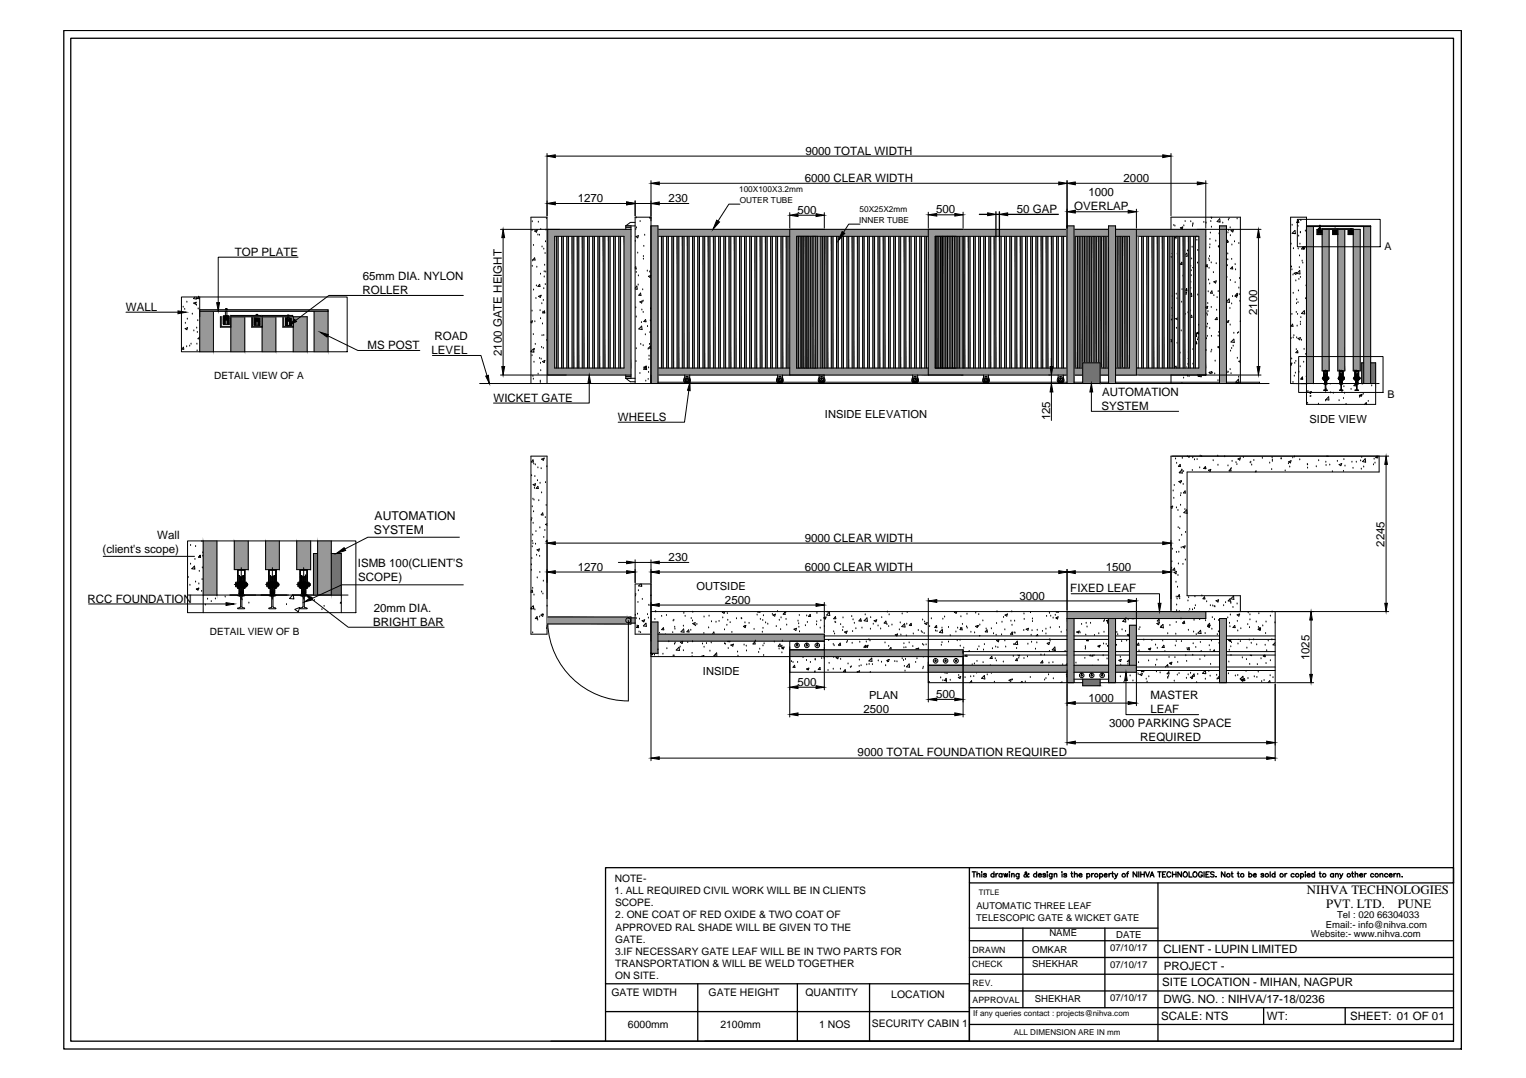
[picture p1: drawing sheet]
<svg xmlns="http://www.w3.org/2000/svg" width="297mm" height="210mm" viewBox="0 0 297 210" stroke-linecap="round" stroke-linejoin="round" font-family="sans-serif">
<defs><g id="words">
<g font-size="2.5">
<text x="254.4" y="174">NIHVA TECHNOLOGIES</text>
<text x="258.1" y="176.9">PVT. LTD.</text>
<text x="272.1" y="176.9">PUNE</text>
</g>
<g font-size="2.4">
<text x="72.9" y="101.2">AUTOMATION</text>
<text x="72.8" y="104.1">SYSTEM</text>
</g>
<g font-size="2.2">
<text x="156.6" y="35.4">6000 CLEAR WIDTH</text>
<text x="156.8" y="30.1">9000 TOTAL WIDTH</text>
<text x="218.7" y="35.4">2000</text>
<text x="112.5" y="39.3">1270</text>
<text x="130.1" y="39.3">230</text>
<text x="155.2" y="41.6">500</text>
<text x="182.2" y="41.5">500</text>
<text x="197.9" y="41.4">50 GAP</text>
<text x="209.1" y="40.9">OVERLAP</text>
<text x="211.9" y="38.2">1000</text>
<text x="45.7" y="49.8">TOP PLATE</text>
<text x="70.5" y="57.2">ROLLER</text>
<text x="70.6" y="54.5">65mm DIA. NYLON</text>
<text x="24.5" y="60.5">WALL</text>
<text x="244.7" y="61.3" transform="rotate(-90 244.7 61.3)">2100</text>
<text x="71.6" y="67.9">MS POST</text>
<text x="84" y="69">LEVEL</text>
<text x="84.6" y="66.3">ROAD</text>
<text x="97.7" y="69.3" transform="rotate(-90 97.7 69.3)">2100 GATE HEIGHT</text>
<text x="214.5" y="77.1">AUTOMATION</text>
<text x="96.1" y="78.2">WICKET GATE</text>
<text x="120.3" y="81.9">WHEELS</text>
<text x="160.6" y="81.4">INSIDE ELEVATION</text>
<text x="204.4" y="81.9" transform="rotate(-90 204.4 81.9)">125</text>
<text x="214.4" y="79.8">SYSTEM</text>
<text x="254.9" y="82.4">SIDE VIEW</text>
<text x="20" y="107.6">(client's scope)</text>
<text x="30.6" y="104.9">Wall</text>
<text x="156.6" y="105.5">9000 CLEAR WIDTH</text>
<text x="269.5" y="106.5" transform="rotate(-90 269.5 106.5)">2245</text>
<text x="69.7" y="110.4">ISMB 100(CLIENT'S</text>
<text x="69.7" y="113.2">SCOPE)</text>
<text x="112.5" y="111.1">1270</text>
<text x="130.1" y="109.2">230</text>
<text x="156.6" y="111.1">6000 CLEAR WIDTH</text>
<text x="215.2" y="111.1">1500</text>
<text x="17" y="117.3">RCC FOUNDATION</text>
<text x="72.7" y="119.1">20mm DIA.</text>
<text x="135.6" y="114.9">OUTSIDE</text>
<text x="141.1" y="117.5">2500</text>
<text x="198.4" y="116.8">3000</text>
<text x="208.3" y="115.4">FIXED LEAF</text>
<text x="72.7" y="121.8">BRIGHT BAR</text>
<text x="136.8" y="131.5">INSIDE</text>
<text x="254.9" y="128.6" transform="rotate(-90 254.9 128.6)">1025</text>
<text x="155.2" y="133.5">500</text>
<text x="169.2" y="136.1">PLAN</text>
<text x="182.2" y="135.9">500</text>
<text x="211.9" y="136.6">1000</text>
<text x="223.9" y="136.2">MASTER</text>
<text x="168.1" y="138.8">2500</text>
<text x="215.9" y="141.5">3000 PARKING SPACE</text>
<text x="223.9" y="138.9">LEAF</text>
<text x="166.9" y="147.2">9000 TOTAL FOUNDATION REQUIRED</text>
<text x="222" y="144.2">REQUIRED</text>
<text x="226.5" y="185.6">CLIENT - LUPIN LIMITED</text>
<text x="226.5" y="188.8">PROJECT -</text>
<text x="226.2" y="192">SITE LOCATION - MIHAN, NAGPUR</text>
<text x="226.5" y="195.4">DWG. NO. : NIHVA/17-18/0236</text>
<text x="226" y="198.6">SCALE: NTS</text>
<text x="246.6" y="198.6">WT:</text>
<text x="262.8" y="198.6">SHEET: 01 OF 01</text>
</g>
<g font-size="2.1">
<text x="269.5" y="48.7">A</text>
<text x="270.1" y="77.5">B</text>
</g>
<g font-size="2">
<text x="119.6" y="171.7">NOTE-</text>
<text x="119.6" y="174.1">1. ALL REQUIRED CIVIL WORK WILL BE IN CLIENTS</text>
<text x="119.7" y="176.4">SCOPE.</text>
<text x="119.8" y="178.8">2. ONE COAT OF RED OXIDE &amp; TWO COAT OF</text>
<text x="119.7" y="183.6">GATE.</text>
<text x="119.7" y="185.9">3.IF NECESSARY GATE LEAF WILL BE IN TWO PARTS FOR</text>
<text x="119.8" y="181.2">APPROVED RAL SHADE WILL BE GIVEN TO THE</text>
<text x="119.7" y="190.6">ON SITE.</text>
<text x="119.8" y="188.3">TRANSPORTATION &amp; WILL BE WELD TOGETHER</text>
<text x="119" y="194">GATE WIDTH</text>
<text x="137.9" y="194">GATE HEIGHT</text>
<text x="156.8" y="194">QUANTITY</text>
<text x="173.5" y="194.4">LOCATION</text>
<text x="122.2" y="200.2">6000mm</text>
<text x="140.2" y="200.2">2100mm</text>
<text x="159.4" y="200.2">1 NOS</text>
<text x="169.7" y="200">SECURITY CABIN 1</text>
</g>
<g font-size="1.9">
<text x="41.7" y="73.7">DETAIL VIEW OF A</text>
<text x="40.9" y="123.6">DETAIL VIEW OF B</text>
<text x="260.3" y="178.8">Tel : 020 66304033</text>
<text x="200.9" y="185.5">OMKAR</text>
<text x="204.3" y="182.2">NAME</text>
<text x="216.1" y="185.2">07/10/17</text>
<text x="217.3" y="182.7">DATE</text>
<text x="255.2" y="182.5">Website:- www.nihva.com</text>
<text x="258.1" y="180.6">Email:- info@nihva.com</text>
<text x="200.9" y="188.4">SHEKHAR</text>
<text x="216.1" y="188.4">07/10/17</text>
<text x="201.4" y="195">SHEKHAR</text>
<text x="216.1" y="194.9">07/10/17</text>
</g>
<g font-size="1.8">
<text x="190" y="179.3">TELESCOPIC GATE &amp; WICKET GATE</text>
<text x="190" y="177.1">AUTOMATIC THREE LEAF</text>
</g>
<g font-size="1.7">
<text x="189.3" y="185.5">DRAWN</text>
<text x="189.2" y="188.4">CHECK</text>
<text x="189.3" y="192">REV.</text>
<text x="189.3" y="195.3">APPROVAL</text>
</g>
<g font-size="1.6">
<text x="143.9" y="37.5">100X100X3.2mm</text>
<text x="144" y="39.5">OUTER TUBE</text>
<text x="167.3" y="41.4">50X25X2mm</text>
<text x="167.2" y="43.3">INNER TUBE</text>
<text x="189.5" y="197.9">If any queries contact : projects@nihva.com</text>
<text x="197.3" y="201.6">ALL DIMENSION ARE IN mm</text>
</g>
<text font-size="1.5" x="190.5" y="174.2">TITLE</text>
</g></defs>
<!-- layer: 0 -->
<g fill="#989898" stroke="#989898" stroke-width=".19">
<path d="M122.1 120.4h.5z"/>
<path d="M121.8 121.1h.9l-.1 .1z"/>
<path d="M122.6 120.4h.2v.2z"/>
<path d="M122.8 120.8l-.1 .3z"/>
<path d="M221.2 44.7v1.3h13.5zM221.2 44.7h13.5v1.3z"/>
<path d="M233.4 46v25.7h1.3zM233.4 46h1.3v25.7z"/>
<path d="M221.2 71.7v1.3h13.5zM221.2 71.7h13.5v1.3z"/>
<path d="M222.2 46v25.7h.4zM222.2 46h.4v25.7z"/>
<path d="M232.3 46v25.7h.4zM232.3 46h.4v25.7z"/>
<path d="M231.3 46v25.7h.4zM231.3 46h.4v25.7z"/>
<path d="M230.3 46v25.7h.3zM230.3 46h.3v25.7z"/>
<path d="M229.3 46v25.7h.3zM229.3 46h.3v25.7z"/>
<path d="M228.3 46v25.7h.3zM228.3 46h.3v25.7z"/>
<path d="M227.3 46v25.7h.3zM227.3 46h.3v25.7z"/>
<path d="M226.2 46v25.7h.4zM226.2 46h.4v25.7z"/>
<path d="M225.3 46v25.7h.3zM225.3 46h.3v25.7z"/>
<path d="M224.3 46v25.7h.3zM224.3 46h.3v25.7z"/>
<path d="M223.2 46v25.7h.4zM223.2 46h.4v25.7z"/>
<path d="M209.1 46v25.7h.3zM209.1 46h.3v25.7z"/>
<path d="M219.2 46v25.7h.3zM219.2 46h.3v25.7z"/>
<path d="M218.2 46v25.7h.3zM218.2 46h.3v25.7z"/>
<path d="M217.1 46v25.7h.4zM217.1 46h.4v25.7z"/>
<path d="M215.1 46v25.7h.3zM215.1 46h.3v25.7z"/>
<path d="M214.1 46v25.7h.3zM214.1 46h.3v25.7z"/>
<path d="M213.1 46v24.7h.4zM213.1 46h.4v24.7z"/>
<path d="M212.1 46v24.7h.3zM212.1 46h.3v24.7z"/>
<path d="M211.1 46v24.7h.3zM211.1 46h.3v24.7z"/>
<path d="M210.1 46v25.7h.3zM210.1 46h.3v25.7z"/>
<path d="M217.1 44.7v1.3h4.1zM217.1 44.7h4.1v1.3z"/>
<path d="M209.1 44.7v1.3h6.7zM209.1 44.7h6.7v1.3z"/>
<path d="M187.5 44.7v1.3h20.2zM187.5 44.7h20.2v1.3z"/>
<path d="M219.9 46v25.7h1.3zM219.9 46h1.3v25.7z"/>
<path d="M217.1 71.7v1.3h4.1zM217.1 71.7h4.1v1.3z"/>
<path d="M214.1 71.7v1.3h1.7zM214.1 71.7h1.7v1.3z"/>
<path d="M209.1 71.7v1.3h1.6zM209.1 71.7h1.6v1.3z"/>
<path d="M187.5 71.7v1.3h20.2zM187.5 71.7h20.2v1.3z"/>
<path d="M218.8 46v25.7h.4zM218.8 46h.4v25.7z"/>
<path d="M217.8 46v25.7h.4zM217.8 46h.4v25.7z"/>
<path d="M214.8 46v25.7h.3zM214.8 46h.3v25.7z"/>
<path d="M213.8 46v24.7h.3zM213.8 46h.3v24.7z"/>
<path d="M212.8 46v24.7h.3zM212.8 46h.3v24.7z"/>
<path d="M211.8 46v24.7h.3zM211.8 46h.3v24.7z"/>
<path d="M209.7 46v25.7h.4zM209.7 46h.4v25.7z"/>
<path d="M206.7 46v25.7h.3zM206.7 46h.3v25.7z"/>
<path d="M202.7 46v25.7h.3zM202.7 46h.3v25.7z"/>
<path d="M203.6 46v25.7h.4zM203.6 46h.4v25.7z"/>
<path d="M204.7 46v25.7h.3zM204.7 46h.3v25.7z"/>
<path d="M205.7 46v25.7h.3zM205.7 46h.3v25.7z"/>
<path d="M201.6 46v25.7h.4zM201.6 46h.4v25.7z"/>
<path d="M187.5 46v25.7h.3zM187.5 46h.3v25.7z"/>
<path d="M188.5 46v25.7h.3zM188.5 46h.3v25.7z"/>
<path d="M189.5 46v25.7h.3zM189.5 46h.3v25.7z"/>
<path d="M190.5 46v25.7h.4zM190.5 46h.4v25.7z"/>
<path d="M191.5 46v25.7h.3zM191.5 46h.3v25.7z"/>
<path d="M192.5 46v25.7h.3zM192.5 46h.3v25.7z"/>
<path d="M193.5 46v25.7h.4zM193.5 46h.4v25.7z"/>
<path d="M194.5 46v25.7h.4zM194.5 46h.4v25.7z"/>
<path d="M195.6 46v25.7h.3zM195.6 46h.3v25.7z"/>
<path d="M196.6 46v25.7h.3zM196.6 46h.3v25.7z"/>
<path d="M197.6 46v25.7h.3zM197.6 46h.3v25.7z"/>
<path d="M198.6 46v25.7h.3zM198.6 46h.3v25.7z"/>
<path d="M199.6 46v25.7h.4zM199.6 46h.4v25.7z"/>
<path d="M200.6 46v25.7h.4zM200.6 46h.4v25.7z"/>
<path d="M182.7 46v25.7h.4zM182.7 46h.4v25.7z"/>
<path d="M186.5 46v25.7h.3zM186.5 46h.3v25.7z"/>
<path d="M185.8 46v25.7h.3zM185.8 46h.3v25.7z"/>
<path d="M184.8 46v25.7h.3zM184.8 46h.3v25.7z"/>
<path d="M183.7 46v25.7h.4zM183.7 46h.4v25.7z"/>
<path d="M180.7 44.7v1.3h6.8zM180.7 44.7h6.8v1.3z"/>
<path d="M180.7 46v25.7h1.3zM180.7 46h1.3v25.7z"/>
<path d="M180.7 71.7v1.3h6.8zM180.7 71.7h6.8v1.3z"/>
<path d="M186.8 46v25.7h.7zM186.8 46h.7v25.7z"/>
<path d="M182 46v25.7h.4zM182 46h.4v25.7z"/>
<path d="M183.1 46v25.7h.3zM183.1 46h.3v25.7z"/>
<path d="M184.1 46v25.7h.3zM184.1 46h.3v25.7z"/>
<path d="M185.1 46v25.7h.3zM185.1 46h.3v25.7z"/>
<path d="M186.1 46v25.7h.4zM186.1 46h.4v25.7z"/>
<path d="M210.7 46v24.7h.4zM210.7 46h.4v24.7z"/>
<path d="M160.5 44.7v1.3h20.2zM160.5 44.7h20.2v1.3z"/>
<path d="M160.5 71.7v1.3h20.2zM160.5 71.7h20.2v1.3z"/>
<path d="M153.7 44.7v1.3h6.8zM153.7 44.7h6.8v1.3z"/>
<path d="M153.7 46v25.7h1.4zM153.7 46h1.4v25.7z"/>
<path d="M153.7 71.7v1.3h6.8zM153.7 71.7h6.8v1.3z"/>
<path d="M128.1 44.7v1.3h25.6zM128.1 44.7h25.6v1.3z"/>
<path d="M128.1 71.7v1.3h25.6zM128.1 71.7h25.6v1.3z"/>
<path d="M153 46v25.7h.4zM153 46h.4v25.7z"/>
<path d="M145.9 46v25.7h.4zM145.9 46h.4v25.7z"/>
<path d="M147 46v25.7h.3zM147 46h.3v25.7z"/>
<path d="M148 46v25.7h.3zM148 46h.3v25.7z"/>
<path d="M149 46v25.7h.3zM149 46h.3v25.7z"/>
<path d="M150 46v25.7h.3zM150 46h.3v25.7z"/>
<path d="M151 46v25.7h.4zM151 46h.4v25.7z"/>
<path d="M152 46v25.7h.4zM152 46h.4v25.7z"/>
<path d="M144.9 46v25.7h.4zM144.9 46h.4v25.7z"/>
<path d="M133.8 46v25.7h.3zM133.8 46h.3v25.7z"/>
<path d="M134.8 46v25.7h.3zM134.8 46h.3v25.7z"/>
<path d="M135.8 46v25.7h.4zM135.8 46h.4v25.7z"/>
<path d="M136.8 46v25.7h.4zM136.8 46h.4v25.7z"/>
<path d="M137.9 46v25.7h.3zM137.9 46h.3v25.7z"/>
<path d="M138.9 46v25.7h.3zM138.9 46h.3v25.7z"/>
<path d="M139.9 46v25.7h.3zM139.9 46h.3v25.7z"/>
<path d="M140.9 46v25.7h.3zM140.9 46h.3v25.7z"/>
<path d="M141.9 46v25.7h.4zM141.9 46h.4v25.7z"/>
<path d="M142.9 46v25.7h.4zM142.9 46h.4v25.7z"/>
<path d="M143.9 46v25.7h.4zM143.9 46h.4v25.7z"/>
<path d="M132.8 46v25.7h.4zM132.8 46h.4v25.7z"/>
<path d="M128.7 46v25.7h.4zM128.7 46h.4v25.7z"/>
<path d="M129.8 46v25.7h.3zM129.8 46h.3v25.7z"/>
<path d="M130.8 46v25.7h.3zM130.8 46h.3v25.7z"/>
<path d="M131.8 46v25.7h.3zM131.8 46h.3v25.7z"/>
<path d="M170.9 46v25.7h.4zM170.9 46h.4v25.7z"/>
<path d="M158.1 46v25.7h.3zM158.1 46h.3v25.7z"/>
<path d="M158.8 46v25.7h.3zM158.8 46h.3v25.7z"/>
<path d="M159.8 46v25.7h.3zM159.8 46h.3v25.7z"/>
<path d="M160.8 46v25.7h.3zM160.8 46h.3v25.7z"/>
<path d="M161.8 46v25.7h.4zM161.8 46h.4v25.7z"/>
<path d="M162.8 46v25.7h.4zM162.8 46h.4v25.7z"/>
<path d="M163.8 46v25.7h.4zM163.8 46h.4v25.7z"/>
<path d="M164.9 46v25.7h.3zM164.9 46h.3v25.7z"/>
<path d="M165.9 46v25.7h.3zM165.9 46h.3v25.7z"/>
<path d="M166.9 46v25.7h.3zM166.9 46h.3v25.7z"/>
<path d="M167.9 46v25.7h.3zM167.9 46h.3v25.7z"/>
<path d="M168.9 46v25.7h.3zM168.9 46h.3v25.7z"/>
<path d="M169.9 46v25.7h.3zM169.9 46h.3v25.7z"/>
<path d="M155.8 46v25.7h.3zM155.8 46h.3v25.7z"/>
<path d="M157.4 46v25.7h.3zM157.4 46h.3v25.7z"/>
<path d="M156.7 46v25.7h.4zM156.7 46h.4v25.7z"/>
<path d="M157.7 46v25.7h.4zM157.7 46h.4v25.7z"/>
<path d="M156.1 46v25.7h.3zM156.1 46h.3v25.7z"/>
<path d="M155.1 46v25.7h.3zM155.1 46h.3v25.7z"/>
<path d="M126.7 44v30.7h1.4zM126.7 44h1.4v30.7z"/>
<path d="M215.8 44v30.7h1.3zM215.8 44h1.3v30.7z"/>
<path d="M207.7 44v30.7h1.4zM207.7 44h1.4v30.7z"/>
<path d="M237.4 44v30.7h1.3zM237.4 44h1.3v30.7z"/>
<path d="M180 46v25.7h.4zM180 46h.4v25.7z"/>
<path d="M176 46v25.7h.3zM176 46h.3v25.7z"/>
<path d="M177 46v25.7h.3zM177 46h.3v25.7z"/>
<path d="M178 46v25.7h.4zM178 46h.4v25.7z"/>
<path d="M179 46v25.7h.4zM179 46h.4v25.7z"/>
<path d="M175 46v25.7h.3zM175 46h.3v25.7z"/>
<path d="M171.9 46v25.7h.4zM171.9 46h.4v25.7z"/>
<path d="M172.9 46v25.7h.4zM172.9 46h.4v25.7z"/>
<path d="M174 46v25.7h.3zM174 46h.3v25.7z"/>
<path d="M160.1 46v25.7h.4zM160.1 46h.4v25.7z"/>
<path d="M159.1 46v25.7h.7zM159.1 46h.7v25.7z"/>
<path d="M106.6 44.7v1.3h16.2zM106.6 44.7h16.2v1.3z"/>
<path d="M121.5 46v25.7h1.3zM121.5 46h1.3v25.7z"/>
<path d="M106.6 46v25.7h1.4zM106.6 46h1.4v25.7z"/>
<path d="M106.6 71.7v1.3h16.2zM106.6 71.7h16.2v1.3z"/>
<path d="M120.5 46v25.7h.3zM120.5 46h.3v25.7z"/>
<path d="M118.4 46v25.7h.4zM118.4 46h.4v25.7z"/>
<path d="M119.4 46v25.7h.4zM119.4 46h.4v25.7z"/>
<path d="M117.4 46v25.7h.3zM117.4 46h.3v25.7z"/>
<path d="M108.3 46v25.7h.3zM108.3 46h.3v25.7z"/>
<path d="M109.3 46v25.7h.4zM109.3 46h.4v25.7z"/>
<path d="M110.3 46v25.7h.4zM110.3 46h.4v25.7z"/>
<path d="M111.4 46v25.7h.3zM111.4 46h.3v25.7z"/>
<path d="M112.4 46v25.7h.3zM112.4 46h.3v25.7z"/>
<path d="M113.3 46v25.7h.4zM113.3 46h.4v25.7z"/>
<path d="M114.4 46v25.7h.3zM114.4 46h.3v25.7z"/>
<path d="M115.4 46v25.7h.3zM115.4 46h.3v25.7z"/>
<path d="M116.4 46v25.7h.3zM116.4 46h.3v25.7z"/>
<path d="M254.3 44.1v30.6h1.4zM254.3 44.1h1.4v30.6z"/>
<path d="M265.4 44.1v30.6h1.4zM265.4 44.1h1.4v30.6z"/>
<path d="M263.4 44.7v27.5h1.4zM263.4 44.7h1.4v27.5z"/>
<path d="M260.4 44.7v27.5h1.4zM260.4 44.7h1.4v27.5z"/>
<path d="M257.4 44.7v27.5h1.3zM257.4 44.7h1.3v27.5z"/>
<path d="M254.3 44v.1h12.5zM254.3 44h12.5v.1z"/>
<path d="M260.4 44.5v.2h3zM260.4 44.5h3v.2z"/>
<path d="M257.4 44.5v.2h2.9zM257.4 44.5h2.9v.2z"/>
<path d="M122.1 120.4l-.3 .2h.9zM122.1 120.4h.5l.1 .2z"/>
<path d="M121.8 120.6v.2h1zM121.8 120.6h.9l.1 .2z"/>
<path d="M121.8 120.8v.3h.9zM121.8 120.8h1l-.1 .3z"/>
<path d="M121.8 121.1l.3 .1h.5zM122.1 121.2h.5z"/>
<path d="M122.8 120.3v1h.8zM122.8 120.3h.8v1z"/>
<path d="M237.4 120.4v12.5h1.3zM237.4 120.4h1.3v12.5z"/>
<path d="M126.7 121.1v6.1h1.4zM126.7 121.1h1.4v6.1z"/>
<path d="M207.7 120.4v12.5h1.4zM207.7 120.4h1.4v12.5z"/>
<path d="M215.8 120.4v12.5h1.3zM215.8 120.4h1.3v12.5z"/>
<path d="M207.7 119.1v1.3h27zM207.7 119.1h27v1.3z"/>
<path d="M180.7 129.5v1.4h27zM180.7 129.5h27v1.4z"/>
<path d="M128.1 123.5v1.3h32.4zM128.1 123.5h32.4v1.3z"/>
<path d="M153.7 126.5v1.3h33.8zM153.7 126.5h33.8v1.3z"/>
<path d="M217.1 129.5v1.4h4.1zM217.1 129.5h4.1v1.4z"/>
<path d="M209.1 129.5v1.4h6.7zM209.1 129.5h6.7v1.4z"/>
<path d="M219.9 121.8v7.7h1.3zM219.9 121.8h1.3v7.7z"/>
<path d="M106.6 120.1v.2h16.2zM106.6 120.1h16.2v.2z"/>
<path d="M106.6 120.3l15.5 .1zM106.6 120.3h15.7z"/>
<path d="M106.6 120.4v.2h15.2zM106.6 120.4h15.5l-.3 .2z"/>
<path d="M106.6 120.6v.2h15.2zM106.6 120.6h15.2v.2z"/>
<path d="M106.6 120.8v.3h15.2zM106.6 120.8h15.2v.3z"/>
<path d="M106.6 121.1v.1h15.5zM106.6 121.1h15.2l.3 .1z"/>
<path d="M106.6 121.2l15.7 .1zM106.6 121.2l15.7 .1z"/>
<path d="M106.6 121.3v.2h16.2zM106.6 121.3h16.2v.2z"/>
<path d="M122.3 120.3l.5 .1zM122.3 120.3l.5 .1z"/>
<path d="M122.6 120.4l.2 .2zM122.7 120.6l.1 .2z"/>
<path d="M122.6 121.2h.2l-.1-.1zM122.7 121.1l.1 .1z"/>
<path d="M122.3 121.3h.5zM122.6 121.2l.2 .1z"/>
<path d="M38.9 60.6v7.9h2.6zM38.9 60.6h2.6v7.9z"/>
<path d="M61.1 60.6v7.9h2.8zM61.1 60.6h2.8v7.9z"/>
<path d="M57.1 61.7v6.8h2.7zM57.1 61.7h2.7v6.8z"/>
<path d="M51 61.7v6.8h2.7zM51 61.7h2.7v6.8z"/>
<path d="M44.9 61.7v6.8h2.7zM44.9 61.7h2.7v6.8z"/>
<path d="M38.9 60.3v.3h25zM38.9 60.3h25v.3z"/>
<path d="M51 61.4v.3h6zM51 61.4h6v.3z"/>
<path d="M44.9 61.4v.3h5.9zM44.9 61.4h5.9v.3z"/>
<path d="M39.6 105.3v10.6h2.6zM39.6 105.3h2.6v10.6z"/>
<path d="M61.8 105.3v10.6h2.7zM61.8 105.3h2.7v10.6z"/>
<path d="M57.8 105.3v5.6h2.7zM57.8 105.3h2.7v5.6z"/>
<path d="M51.7 105.3v5.6h2.7zM51.7 105.3h2.7v5.6z"/>
<path d="M45.6 105.3v5.6h2.7zM45.6 105.3h2.7v5.6z"/>
</g>
<g fill="none" stroke="#000" stroke-width=".19">
<path d="M106.5 29.9v12.1M108.1 30.4h118.2M108.1 39.6h13.9M123.6 39.1v2.9M123.6 39.6h3.1M126.7 35.2v39.5M128.3 35.7h77.8M128.3 39.6h5.8M144 39.8h-2.1l-2.1 3.3M207.7 35.2v39.5M209.3 35.7h23.8M227.9 29.9v12.1"/>
<path d="M234.7 35.2v9.2M35.3 57.8h32.3v10.7h-32.3zM35.7 59.8h.1M36.4 58.8h.1M37.7 59l.5-.2-.2 .4zM37.9 57.8l-.3 .3 .6 .2v-.5M38.2 59.4h.1M38.6 57.8l-.2 .3 .4 .1-.1-.4M38.7 57.9h.1M38.9 57.8v10.7M58 50.1h-15.5v8.8M90.2 57.5h-26.2l-6.5 4.9"/>
<path d="M97.4 44.7h25.4M97.9 46.3v25.1M103.6 44.9h.1M103.6 43.2h.1M103.6 51.9h.1M103.7 50.8h.1M103.9 47.8h.1M103.9 56.5h.1M104.1 50.2l.1 .4h-.5zM104.1 45l.3 .2 .2-.4-.5 .2M104.3 58.1h.1M104.4 55.7h.1"/>
<path d="M104.5 52h.1M104.7 45.8h.1M104.8 43.3h.1M104.8 57.7l.5-.2-.1 .4zM105 45.8h.1M105.1 55.8h-.4l.3-.4 .1 .4M105.2 53.4h.1M105.3 44.7h.1M105.5 59.1h.1M105.5 48.1h.1M105.8 58.5h.1M105.8 56.2h.1"/>
<path d="M105.8 48.5h.1M105.9 53.9h.1M105.9 52.9h.1M106 51.6h.1M106.1 49.4h.1M106.1 55.4h.1M106.2 47.1h.1M106.2 53h.1M106.3 44.8h.1M106.4 42.5h.1M106.6 44.7v28.3M108 46h13.5v25.7h-13.5z"/>
<path d="M108.3 46v25.7M108.6 46v25.7M109.3 46v25.7M109.7 46v25.7M110.3 46v25.7M110.7 46v25.7M111.4 46v25.7M111.7 46v25.7M112.4 46v25.7M112.7 46v25.7M113.3 46v25.7M113.7 46v25.7"/>
<path d="M114.4 46v25.7M114.7 46v25.7M115.4 46v25.7M115.7 46v25.7M116.4 46v25.7M116.7 46v25.7M117.4 46v25.7M117.7 46v25.7M118.4 46v25.7M118.8 46v25.7M119.4 46v25.7M119.8 46v25.7"/>
<path d="M120.5 46v25.7M120.8 46v25.7M121.8 44h1.8M121.8 44v.7M121.8 44.3h1M122.8 44v29.7M123.6 56.1l.4-.4 .1 .6h-.5M123.6 52.1l.2-.2v.5l-.2-.1M123.6 43.3h-.9l-.9 .7M123.7 47h.1M123.8 44.7h.1M123.8 59.9h.1"/>
<path d="M123.8 46.1l.5-.2-.2 .4zM123.8 42.4h.1M123.8 53h.1M123.9 44.4h.1M124.1 49.3h.1M124.2 55.5h.1M124.3 53.7h.1M124.6 58.8l.3 .2 .1-.4-.4 .2M124.6 43.1h.1M124.7 57.1l.1 .4h-.5zM125.1 56.4h.1M125.2 58.6h.1"/>
<path d="M125.2 50.5h.1M125.2 50h.1M125.3 48h.1M125.5 45.8h.1M126 52.8h.1M126.2 53.8l.5-.2-.2 .4zM126.5 53h.1M126.5 42.3l-.1 .1 .3 .1M126.7 44h1.4v30.7M126.7 42.3h-3.1v32.4M128.1 44.7h79.6M128.1 46h25.6"/>
<path d="M128.7 46v25.7M129.1 46v25.7M129.8 46v25.7M130.1 46v25.7M130.8 46v25.7M131.1 46v25.7M131.8 46v25.7M132.1 46v25.7M132.8 46v25.7M133.2 46v25.7M133.8 46v25.7M134.1 46v25.7"/>
<path d="M134.8 46v25.7M135.1 46v25.7M135.8 46v25.7M136.2 46v25.7M136.8 46v25.7M137.2 46v25.7M137.9 46v25.7M138.2 46v25.7M138.9 46v25.7M139.2 46v25.7M139.9 46v25.7M140.2 46v25.7"/>
<path d="M140.9 46v25.7M141.2 46v25.7M141.9 46v25.7M142.3 46v25.7M142.9 46v25.7M143.3 46v25.7M143.9 46v25.7M144.3 46v25.7M144.9 46v25.7M145.3 46v25.7M145.9 46v25.7M146.3 46v25.7"/>
<path d="M147 46v25.7M147.3 46v25.7M148 46v25.7M148.3 46v25.7M149 46v25.7M149.3 46v25.7M150 46v25.7M150.3 46v25.7M151 46v25.7M151.4 46v25.7M152 46v25.7M152.4 46v25.7"/>
<path d="M153 46v25.7M153.4 46v25.7M153.7 41.4v3M153.7 44.7v28.3M155.3 41.9h3.5M155.4 46v25.7M155.8 46v25.7M156.1 46v25.7M156.4 46v25.7M156.7 46v25.7M157.1 46v25.7M157.4 46v25.7"/>
<path d="M157.7 46v25.7M158.1 46v25.7M158.4 46v25.7M158.8 46v25.7M159.1 46v25.7M159.8 46v25.7M160.1 46v25.7M160.5 41.4v3M160.5 46v25.7M160.8 46v25.7M161.1 46v25.7M161.8 46v25.7"/>
<path d="M162.2 46v25.7M162.8 46v25.7M163.2 46v25.7M163.8 46v25.7M164.2 46v25.7M164.9 46v25.7M165.2 46v25.7M165.9 46v25.7M166.2 46v25.7M166.9 46v25.7M167.2 46v25.7M167.4 43.6h-2.2l-1 1.7"/>
<path d="M167.9 46v25.7M168.2 46v25.7M168.9 46v25.7M169.2 46v25.7M169.9 46v25.7M170.2 46v25.7M170.9 46v25.7M171.3 46v25.7M171.9 46v25.7M172.3 46v25.7M172.9 46v25.7M173.3 46v25.7"/>
<path d="M174 46v25.7M174.3 46v25.7M175 46v25.7M175.3 46v25.7M176 46v25.7M176.3 46v25.7M177 46v25.7M177.3 46v25.7M178 46v25.7M178.4 46v25.7M179 46v25.7M179.4 46v25.7"/>
<path d="M180 46v25.7M180.4 46v25.7M180.7 46h-25.6v25.7h25.6M180.7 41.3v3.1M180.7 44.7v28.3M182.3 41.8h3.6M182.4 46v25.7M182.7 46v25.7M183.1 46v25.7M183.4 46v25.7M183.7 46v25.7M184.1 46v25.7"/>
<path d="M184.4 46v25.7M184.8 46v25.7M185.1 46v25.7M185.4 46v25.7M185.8 46v25.7M186.1 46v25.7M186.5 46v25.7M186.8 46v25.7M187.5 41.3v3.1M187.5 46v25.7M187.8 46v25.7M188.5 46v25.7"/>
<path d="M188.8 46v25.7M189.5 46v25.7M189.8 46v25.7M190.5 46v25.7M190.9 46v25.7M191.5 46v25.7M191.8 46v25.7M192.5 46v25.7M192.8 46v25.7M193.5 46v25.7M193.9 46v25.7M194.5 46v25.7"/>
<path d="M194.9 46v25.7M195.6 46v25.7M195.9 46v25.7M196.6 46v25.7M196.9 46v25.7M197.6 46v25.7M197.9 46v25.7M198.6 46v25.7M198.9 46v25.7M199.6 46v25.7M200 46v25.7M200.6 46v25.7"/>
<path d="M201 46v25.7M201.6 46v25.7M202 46v25.7M202.7 46v25.7M203 46v25.7M203.6 46v25.7M204 46v25.7M204.7 46v25.7M205 46v25.7M205.7 46v25.7M206 46v25.7M206.7 46v25.7"/>
<path d="M207 46v25.7M207.7 46h-25.7v25.7h25.7M207.7 44h1.4v30.7M209.1 44.7h6.7M209.1 46h6.7M209.3 41.2h10.3M209.4 46v25.7M209.7 46v25.7M210.1 46v25.7M210.4 46v25.7M210.7 46v28.7M211.1 46v24.7"/>
<path d="M211.4 46v24.7M211.8 46v24.7M212.1 46v24.7M212.4 46v24.7M212.8 46v24.7M213.1 46v24.7M213.5 46v24.7M213.8 46v24.7M214.1 46v28.7M214.4 46v25.7M214.8 46v25.7M215.1 46v25.7"/>
<path d="M215.4 46v25.7M217.1 44.7h28.4M217.1 46h2.8v25.7h-2.8M217.5 46v25.7M217.8 46v25.7M218.2 46v25.7M218.5 46v25.7M218.8 46v25.7M219.2 46v25.7M219.5 46v25.7M221.2 46h12.2v25.7h-12.2M221.2 40.7v3.7"/>
<path d="M221.2 44.7v28.3M221.5 46v25.7M222.2 46v25.7M222.6 46v25.7M223.2 46v25.7M223.6 46v25.7M224.3 46v25.7M224.6 46v25.7M225.3 46v25.7M225.6 46v25.7M226.2 46v25.7M226.6 46v25.7"/>
<path d="M227.3 46v25.7M227.6 46v25.7M227.9 44.7v-2.4h13.5v32.4M227.9 46v25.7M228 50.1h.1M228.2 57.7h.1M228.3 49.3l-.2 .1 .2 .1M228.3 55.5h.1M228.3 59.1h.1M228.3 46v25.7M228.5 43.9h.1M228.6 46v25.7"/>
<path d="M228.7 46.7h.1M228.7 44h.1M229 57.3h.1M229 46l-.3 .3 .5 .1-.1-.4M229.1 58.2h.1M229.2 49.5h.1M229.3 46v25.7M229.6 46v25.7M229.8 44.4l.4-.2-.1 .4zM230 58.8h.1M230.1 51.1v.4h-.4zM230.1 56.4h.1"/>
<path d="M230.3 53.8h.1M230.3 46v25.7M230.4 44h.1M230.6 49.7l.4-.4 .1 .6h-.5M230.6 57l.4-.1-.1 .4-.3-.1M230.6 46v25.7M230.7 43.1h.1M231 56.2l.1 .4h-.5zM231.2 48.9h.1M231.3 46v25.7M231.7 57.4l.2-.3 .1 .6h-.3M231.7 46v25.7"/>
<path d="M231.7 57.2h.1M231.8 43.2h.1M231.8 54.9h.1M231.8 56.1h.1M231.8 51.9h.1M231.9 52.7h.1M231.9 53.7h.1M232 50.4h.1M232 48.1h.1M232.1 44.1h.1M232.2 43.8h.1M232.2 43.6h.1"/>
<path d="M232.3 52.1h-.1l.1 .1M232.3 46v25.7M232.7 46v25.7M233 46.1h.1M233 46.8h.1M233.1 51.2h.1M233.1 48.8h.1M233.1 57.4h.1M234.3 43.3h.1M234.7 51.8l.3-.3v.4h-.3M234.7 59.8l.4-.2-.1 .5-.3-.2M234.7 44.7v28.3"/>
<path d="M234.8 43.4h.1M235.1 59.1h.1M235.2 56.8h.1M235.3 54.5h.1M235.3 50.4h.1M235.3 52.2h.1M235.4 50.8h.1M235.4 50h.1M235.5 48.3h.1M235.5 55.3h.1M235.5 47.7h.1M235.5 46.6h.1"/>
<path d="M235.6 45.4h.1M235.7 43.1h.1M235.7 42.3l.2 .1v-.1M235.8 51.2h.1M235.8 59.9h.1M235.8 44.2h.1M235.8 42.5h.1M235.9 56.6l.1 .5h-.4zM236.2 53.1h.1M236.3 57.6h.1M236.3 54.9l.4-.2-.1 .4zM236.7 46.9h.1"/>
<path d="M236.7 51.4h.1M236.9 58h.1M237.1 56.8h.1M237.2 48.1h.1M237.2 48h.1M237.3 45.6h.1M237.4 42.6l.1 .7-.6-.2zM238 43.4h.1M238.7 56.3h.1M238.7 47l.2-.2 .1 .4h-.3M238.7 58.8l.5-.6 .1 .7-.6-.1M238.8 54h.1"/>
<path d="M238.9 51.7h.1M239 49.4h.1M239 50.6h.1M239 45.3h.1M239.1 47.2h.1M239.1 42.8h.1M239.2 44.9h.1M239.2 42.6h.1M239.5 44.4h.1M239.5 45.9h.1M239.5 54.6h.1M239.6 44.9l.5-.2-.1 .5z"/>
<path d="M239.7 50.5h.1M239.7 59.2h.1M239.8 47.7h.1M239.9 51.9l.1 .5-.5-.1zM239.9 57.7h.1M240.3 47.1h.1M240.4 57.6l.3 .3 .1-.5-.4 .3M240.4 55h.1M240.4 51.5h.1M240.5 52.5h.1M240.8 42.6h.1M240.8 57.1l-.3 .4h.4l-.1-.4"/>
<path d="M241.1 47.4h.1M241.1 56.1h.1M241.2 57.4h.1M241.3 54.2h.1M241.4 58.7h.1M245 46.3v25.1M251.3 47.5h.1M251.4 52h.1M251.5 52.5h.1M251.5 43.9h.1M251.7 53.6h.1M251.7 57.1h.1"/>
<path d="M251.8 48.4h.1M251.9 53.2l.5-.2-.2 .4zM252.1 44.9l.1 .6-.7-.1zM252.2 54.7h.1M252.4 59.1h.1M252.4 58.4h.1M252.5 42.7h16.2v5.3h-16.2zM252.7 58.9h.1M252.7 44.1h.1M252.7 48.5h.1M252.7 56.6h.1M252.8 46h.1"/>
<path d="M252.8 43.3h-.4l.3-.4 .1 .4M252.8 54.4h.1M252.9 52.1h.1M253 49.8h.1M253 52.7v.6h-.6zM253 47.5h.1M253.1 54h.1M253.1 45.3h.1M253.2 43h.1M253.5 50.8h.1M253.5 48.3l.6-.3-.2 .5zM253.6 51.2h.1"/>
<path d="M253.7 48l.1 .5h-.5zM254.1 45h.1M254.1 58.2h.1M254.2 55.7h.1M254.3 53.6h.1M254.3 44h12.5v30.7M254.3 44.1h12.5M255.7 44.1v30.6M256.6 44.6h.1M256.7 44.6l-.1 .1M256.8 44.8h.1M256.8 44.6l-.2 .1"/>
<path d="M256.8 44.9l-.2 .2M256.8 44.8h.2M256.8 44.8v.2h.2M256.8 44.1h.2v.5h-.2zM256.8 44.6h.2M256.8 44.6l-.2 .2M256.8 44.7l-.2 .1M256.8 44.7l-.2 .3M256.8 45l-.2 .1M256.8 45l-.2 .2M256.8 45.1l-.2 .2M256.8 45.2l-.2 .2"/>
<path d="M256.8 45.3l-.1 .1M256.8 44.6v.7M256.8 44.9h.2zM256.9 43.9l.1 .1zM256.9 44.6v.2M256.9 44.9v.1M257 44.6v.2M257 44.9v.1M257 44.6h.1M257 44.8h.1M257 44.6v.8M257.1 44.6h-.1"/>
<path d="M257.1 45.4h.1M257.2 45.2l-.2 .2 .2-.1M257.2 44.6l-.2 .2M257.2 44.7l-.2 .2M257.2 44.9l-.2 .1M257.2 44.6l-.2 .1M257.2 44.7l-.2 .1M257.2 44.8l-.2 .2M257.2 45l-.2 .1M257.2 45l-.2 .2M257.2 45l-.2 .3M257.2 45.1l-.2 .2"/>
<path d="M257.2 45.3l-.1 .1M257.4 45.6h-1l-.1-.9v1h1.1M257.4 44.7h2.9v-.2h-2.9v27.7h1.3v-27.5M259.4 44.7v1h1M259.5 44.7v.9h.9M259.6 44.7h.1M259.8 44.9h.1M259.8 44.7l-.2 .1M259.8 45l-.2 .1M259.8 45l-.2 .2M259.8 44.9v.1M259.8 44.4h.2v.1h-.2z"/>
<path d="M259.8 44.7h.1M259.8 45h.2zM259.8 44.7l-.2 .2M259.8 44.8l-.2 .2M259.8 45l-.2 .3M259.8 45.1l-.2 .2M259.8 45.2l-.2 .1M259.8 45.3l-.2 .1M259.8 45.3l-.2 .2M259.8 45.4l-.1 .1M259.8 45.5h.1M259.8 44.7v.8"/>
<path d="M259.8 44.7h.2M259.9 44.7v.3M260 44.7h.1M260 44.7v.8l.2-.2M260 44.9h.1M260 44.9l-.4 .1M260 44.9l.2-.2-.2 .3M260.1 44.7l-.1 .1M260.2 44.9l-.2 .2-.2-.1M260.2 45l-.2 .2M260.2 44.7l-.2 .1M260.2 44.8l-.2 .2"/>
<path d="M260.2 45l-.2 .3M260.2 45.2l-.2 .1M260.2 45.2l-.2 .2M260.2 45.3l-.2 .2M260.2 45.4l-.1 .1M260.2 45.5h.1M260.4 44.7h4.4v27.5h-1.4v-27.5M261.8 44.7v27.5M262.4 44.7v1h1M262.5 44.7v.9h.9M262.7 44.7h.1M262.8 44.9h.1"/>
<path d="M262.8 44.9h.3M262.8 44.7l-.1 .2M262.8 45l-.1 .2M262.8 45.1l-.1 .1M262.8 45l-.1 .3M262.8 44.9v.2M262.9 44.5h.1zM262.9 44.7h.1M262.9 44.7h.1zM262.9 44.7l-.2 .2M262.9 44.8l-.2 .2M262.9 44.9l-.2 .1h.1"/>
<path d="M262.9 45.2l-.2 .1M262.9 45.2l-.2 .2M262.9 45.3l-.2 .2M262.9 45.4l-.2 .1M262.9 45.5h-.1M262.9 44.7v.2M262.9 44.7v.8M262.9 45h.1zM262.9 45v.1M263 45v.1M263 44.7v.8l.2-.2M263 44.7v.2"/>
<path d="M263.1 44.9h.1M263.1 45l-.3 .1M263.1 44.7h-.1M263.1 44.9v.2M263.1 45l-.1 .1M263.1 45.5l.1-.1v.1M263.2 44.7l-.2 .1M263.2 45.5h.1M263.2 44.7l-.2 .2M263.2 44.8l-.1 .2M263.2 45l-.2 .1M263.2 45.1l-.2 .2"/>
<path d="M263.2 44.8l-.1 .1M263.2 44.9l-.1 .1M263.2 45l-.2 .2M263.2 45.2l-.2 .2M263.4 44.7v-.2h-3v27.7h1.3M265.4 44.1v30.6M24.5 60.8h10.1M35.7 67.6v.4h-.3zM36 60.2h.1M36 64l.4 .2 .1-.4-.5 .2M36.1 62.9h.1M36.3 67.5h.1"/>
<path d="M36.5 62.1h.1M36.9 67.4h.1M37.2 67h.1M37.4 61.2h.1M37.7 64.4h.1M38.3 63.9h.1M38.3 67h.1M38.4 68.3h.1M38.4 64.7h.1M38.5 62.4h.1M38.6 60.2h.1M38.9 65.6l-.4 .4h.4"/>
<path d="M38.9 60.3h25v8.2M38.9 60.6h25M41.5 60.6v7.9M43.6 61.5l-.2 .1M43.7 61.5l-.3 .2M43.7 62l-.3 .3M43.7 62.1l-.3 .3M43.7 62.3l-.3 .3M43.8 62.2h.5M43.8 61.5l-.4 .3M43.8 61.9v.3M43.8 62.2v.1"/>
<path d="M43.8 61.7l-.4 .4M43.8 61.8l-.4 .4M43.8 62.3l-.4 .4M43.8 62.4l-.4 .4M43.8 62.6l-.4 .3M43.8 62.7l-.4 .4M43.8 62.8l-.3 .4M43.8 62.9l-.2 .3M43.8 63l-.1 .2M43.8 61.5v1.7M43.9 60.6h.3v.9h-.3zM43.9 61.9h-.2v.4"/>
<path d="M43.9 61.6h.3l-.1 .4M43.9 61.6v.4M43.9 62.1v.2M43.9 61.6h.3M43.9 62.1h.3zM43.9 60.1h.3v.2h-.3zM43.9 61.6l-.5 .4M44 62.1v.2M44.1 62.1v.2M44.2 61.5v1.7M44.3 62.2l-.1 .1M44.3 62v.2"/>
<path d="M44.3 61.9h.1M44.3 61.5l-.1 .1M44.3 61.9v.4h-.6M44.4 61.5l-.2 .2M44.5 61.5l-.3 .3M44.6 61.6l-.3 .3M44.6 61.7l-.3 .3h-.5M44.6 61.8l-.3 .3M44.6 61.9l-.3 .3M44.6 62.3l-.4 .4M44.6 62l-.4 .4M44.6 62.1l-.4 .4"/>
<path d="M44.6 62.4l-.4 .4M44.6 62.5l-.4 .4M44.6 62.7l-.4 .3M44.6 62.8l-.4 .3M44.6 62.9l-.3 .3M44.6 63l-.1 .2M44.6 63.1v.1M44.9 61.7h5.9v-.3h-5.9v7.1M44.9 63.5h-1.8v-1.8h-.2v2h2M47.6 61.7v6.8M49 61.7v2h2M49.2 61.7v1.8h1.8"/>
<path d="M49.5 61.7v.1M49.7 61.7l-.2 .2M49.8 62.1h.1M49.8 62.1h.5M49.8 62.2l-.3 .3M49.8 62.3l-.3 .4M49.8 62.4l-.3 .4M49.8 62.1v.4h.5v-.4h-.1M49.8 61.7l-.3 .3M49.8 62.1v.3M49.8 62.4v.1M49.8 62.4h.5"/>
<path d="M49.8 61.2h.4v.2h-.4zM49.8 61.8l-.3 .3M49.8 61.9l-.3 .4M49.8 62l-.3 .4M49.8 62.5l-.3 .4M49.8 62.7l-.3 .3M49.8 62.7l-.3 .4M49.8 62.9l-.3 .3M49.8 63l-.3 .3M49.8 63.1l-.2 .2M49.8 63.2l-.1 .1M49.8 61.7v1.6"/>
<path d="M49.9 61.7v.4M49.9 62.3v.2M49.9 61.7h.3M49.9 62.3h.3M49.9 61.8h.2M49.9 61.8v.3M50 62.3v.2M50.1 62.3v.2M50.1 61.8v.3M50.2 61.7v.4M50.2 62.3v.2M50.2 62.5h.1"/>
<path d="M50.2 61.7v1.6l.4-.4M50.3 62.4l-.1 .1M50.3 61.7l-.1 .1M50.3 62.1v.3M50.4 61.7l-.2 .1M50.5 61.7l-.3 .3M50.6 63.3h.1M50.6 62l-.3 .3M50.6 62.1l-.3 .3M50.6 61.7l-.4 .4M50.6 61.8l-.3 .3M50.6 62.2l-.4 .4"/>
<path d="M50.6 62.4l-.4 .3M50.6 62.5l-.4 .3M50.6 62.6l-.4 .3M50.6 62.7l-.4 .4M50.6 62.8l-.4 .4M50.6 63.1l-.3 .2M50.6 63.2l-.2 .1M51 61.7h6v-.3h-6v7.1M53.7 61.7v6.8M55 61.7v2h2.1M55.2 61.7v1.8h1.9M55.6 61.7v.1"/>
<path d="M55.7 61.7l-.1 .2M55.8 61.7l-.2 .3M55.9 62.1h.1M55.9 62.1v.4h.5v-.4h-.1M55.9 62.3l-.3 .3M55.9 62.4l-.3 .3M55.9 61.3l.4 .1zM55.9 61.8l-.3 .3M55.9 61.9l-.3 .3M55.9 62l-.3 .4M55.9 62.6l-.3 .4M55.9 62.7l-.3 .4"/>
<path d="M55.9 62.9l-.3 .3M55.9 62.9l-.3 .4M55.9 63.1l-.3 .3M55.9 63.2l-.1 .2M55.9 63.3v.1M55.9 61.7v1.7M56 62.4h.3M56 61.8h.3M56 61.8v.4M56 62.4v.1M56 61.8h.3zM56.1 62.4v.1"/>
<path d="M56.2 62.4v.1M56.3 61.8l-.1 .4M56.3 62.4v.1M56.3 61.7v1.7M56.4 62.4h-.5l-.3 .5M56.4 62.2h-.5l-.3 .3M56.4 62.4l-.1 .1M56.4 61.7l-.1 .1M56.6 61.7l-.3 .3M56.7 61.7l-.4 .4M56.7 62.2l-.4 .4M56.7 62.3l-.4 .4"/>
<path d="M56.7 62.4l-.4 .4M56.7 61.8l-.3 .3v.3M56.7 61.9l-.3 .4M56.7 62.1l-.3 .3M56.7 62.6l-.4 .3M56.7 62.7l-.4 .3M56.7 62.8l-.4 .4M56.7 62.9l-.4 .4M56.7 63l-.3 .4M56.7 63.2l-.2 .2M56.7 63.3l-.1 .1M57.1 68.5v-6.8h2.7v6.8"/>
<path d="M61.1 60.6v7.9M63.8 65.4l5.9 2.8h12M84.2 69.2h9.4l1.2 4M93.4 74.7h153.6M97.4 73h25.4M103.3 68.4l.6-.5v.7l-.6-.1M103.3 62.6l.3-.1-.1 .4-.2-.1M103.3 74.7v-32.4h3.2v32.4M103.6 60.6h.1M103.6 69.3h.1M103.7 73.3h.1M103.8 65.2h.1"/>
<path d="M103.8 73.8h.1M103.9 70.5h.1M104 68h.1M104.1 62.7h.1M104.2 67.1h.1M104.7 72.9h.1M105 69.8h.1M105.1 60.5h.1M105.2 74.5h.1M105.2 74.2h.1M105.2 62.1h.1M105.2 70.7h.1"/>
<path d="M105.3 72.2h.1M105.3 69.9h.1M105.4 67.6h.1M105.5 65.4h.1M105.6 63.1h.1M105.6 70.4l.5-.2-.2 .4zM105.7 60.8h.1M105.8 67.8h.1M105.8 65.3h.1M106 60.5l.1 .5-.5-.1zM106.4 66.3h.1M114.7 74.6v3.9h-18.6"/>
<path d="M121.8 73v.7M121.8 73.7h1.8M121.8 73.3h1M121.8 73.7l.9 .6h.9M123.8 70.4h.1M123.8 67.9h.1M123.8 61.7h.1M124.3 64.1l.6-.6 .1 .7zM124.6 72.7h.1M124.7 67.1h.1M124.9 62.8h.1M124.9 60.4h.1"/>
<path d="M125.2 60.8h.1M125.2 67.3h.1M125.3 71.5l.5-.2-.1 .4zM125.6 65.2h.1M125.7 62.2v.5l-.4-.1zM125.7 74.2h.1M125.8 71.3l.1 .7-.6-.1zM126 63.6h.1M126.2 73.9h.1M126.2 68h.1M126.3 71.6h.1M126.3 72.5h.1"/>
<path d="M126.3 69.3h.1M126.3 70h.1M126.4 67.1h.1M126.5 64.8h.1M126.6 67.4l.1 .4h-.4zM126.6 62.5h.1M126.6 60.1h.1M126.7 60.2h.1M128.1 73h79.6M128.1 71.7h25.6M128.1 74.4h79.6M133.1 74.1a.66 .66 0 0 0 .6 .5 .66 .66 0 0 0 .7-.5"/>
<path d="M133.3 73v.8l.3 .4h.3l.4-.4v-.8M133.3 74.2a.47 .47 0 0 0 .5 .3 .47 .47 0 0 0 .4-.3M133.4 74.1a.32 .32 0 0 0 .3 .2 .32 .32 0 0 0 .3-.2M134.1 76l-.9 6.2h-12.9M151.2 74.1a.66 .66 0 0 0 .6 .5 .66 .66 0 0 0 .6-.5M151.4 73v.8l.3 .4h.3l.3-.4v-.8M151.4 74.2a.47 .47 0 0 0 .4 .3 .47 .47 0 0 0 .5-.3M151.5 74.1a.32 .32 0 0 0 .3 .2 .32 .32 0 0 0 .3-.2M159.3 74.1a.66 .66 0 0 0 .6 .5 .66 .66 0 0 0 .7-.5M159.4 73v.8l.4 .4h.3l.3-.4v-.8M159.5 74.2a.47 .47 0 0 0 .4 .3 .47 .47 0 0 0 .5-.3M159.6 74.1a.32 .32 0 0 0 .3 .2 .32 .32 0 0 0 .3-.2"/>
<path d="M177.5 74.1a.66 .66 0 0 0 .6 .5 .66 .66 0 0 0 .7-.5M177.6 73v.8l.4 .4h.3l.3-.4v-.8M177.7 74.2a.47 .47 0 0 0 .4 .3 .47 .47 0 0 0 .5-.3M177.8 74.1a.32 .32 0 0 0 .3 .2 .32 .32 0 0 0 .3-.2M191.3 74.1a.66 .66 0 0 0 .6 .5 .66 .66 0 0 0 .7-.5M191.4 73v.8l.4 .4h.3l.3-.4v-.8M191.5 74.2a.47 .47 0 0 0 .4 .3 .47 .47 0 0 0 .5-.3M191.6 74.1a.32 .32 0 0 0 .3 .2 .32 .32 0 0 0 .3-.2M204.7 73v1.7M204.7 76.3v5.6M205.8 74.1a.66 .66 0 0 0 .7 .5 .66 .66 0 0 0 .6-.5M206 73v.8l.3 .4h.3l.4-.4v-.8"/>
<path d="M206 74.2a.5 .5 0 0 0 .5 .3 .5 .5 0 0 0 .4-.3M206.2 74.1a.32 .32 0 0 0 .3 .2 .32 .32 0 0 0 .2-.2M209.1 73h1.6M209.1 71.7h1.6M209.1 74.4h1.6M210.7 70.7h3.4M212.4 76.3v3.8h17M214.1 73h1.7M214.1 71.7h1.7M214.1 74.4h1.7M215.8 74.7v-30.7h1.3v30.7M217.1 73h28.4"/>
<path d="M217.1 74.4h20.3M227.9 66.1l.2 .4h-.2M227.9 73v1.7M228 62.3h.1M228.1 60h.1M228.2 61.6h.1M228.6 71.6l.3-.3 .1 .4M229 63.9h.1M229.1 66.8h.1M229.3 61.9l-.1 .4-.3-.2M229.3 61.9l-.5 .2M229.7 68.7h.1"/>
<path d="M229.8 74.7h.3M229.9 64.4h.1M230.4 73.6h.1M230.8 61.2h.1M230.9 71.5h.1M231.2 73.2h.1M231.2 71h.1M231.2 60.9h.1M231.3 68.7h.1M231.3 69.8h.1M231.5 73.3h.1M231.7 61.7l.3-.3v.4"/>
<path d="M231.7 61.8h.3M231.7 69.6v.3M231.7 60.5h.1M231.7 69.2h.1M232.2 70.9h.1M232.2 68.1h.1M232.3 65.4h.1M232.7 66.8l.2-.3 .1 .5-.3-.1M232.7 65.1l.1-.2 .1 .6h-.2M233.1 66.2h.1M233.2 65.8h.1M233.3 63.3h.1"/>
<path d="M233.4 64.6l-.5 .2 .4 .3 .1-.2M233.5 73l-.3 .3 .6 .1v-.4M234.8 68.2h.1M234.8 73h.1M234.8 66h.1M234.9 63.7h.1M234.9 61.1h.1M235 61.4h.1M235 65.5h.1M235 63.1h.1M235.1 60.7h.1M235.3 72.6l.6-.3-.2 .5z"/>
<path d="M235.4 72.6h.1M235.5 64h.1M235.7 68.5h.1M235.8 65.5h.1M235.9 68.2h.1M236 72.6h.1M236.4 72.8h.1M236.5 70.3h.1M236.8 60.4h.1M236.9 61.8l.1 .4h-.5zM237.1 74.1h.1M237.1 65.4h.1"/>
<path d="M237.3 64.7h.1M237.4 67.4l-.4 .2 .4 .2M237.4 74.7v-30.7h1.3v30.7M238.7 72.2l.2 .4h-.2M238.7 62.6l.5-.2-.2 .4zM238.7 74.4h6.5v.3M239.1 72.5h.1M239.4 60.1h.1M239.5 63.3h.1M239.5 72h.1M239.5 68.4h.1M239.6 72.8h.1"/>
<path d="M239.6 66.6l.6-.6 .1 .7zM239.7 67.9h.1M240 67.4h.1M240.2 64.9h.1M240.8 69.8h.1M240.9 64.9h.1M241.1 73.8v.7l-.5-.1zM241.1 64.8h.1M241.1 73.4h.1M241.4 62.7h.1M241.4 70.2l-.3 .2 .3 .2M251.2 70.8l.3-.1-.2 .4-.1-.1"/>
<path d="M251.3 65.9h.1M251.4 69.9h.1M251.5 61.2h.1M251.6 63.1l.1 .4h-.4zM251.7 74.5h.1M251.7 65.8h.1M251.9 65.4h.1M251.9 73.2h.1M252 70.7h.1M252.2 72.6h.1M252.2 70.4h.1M252.3 68.1h.1"/>
<path d="M252.3 60.8h.1M252.4 65.8h.1M252.5 63.5h.1M252.6 68.3l.1 .4h-.5zM252.6 61.2h.1M252.7 65.9l.4-.2-.1 .5zM252.8 69.4h16.4v7h-16.4zM252.8 72.5h.1M253.1 71.4h.1M253.1 63.2h.1M253.1 62.7h.1M253.2 74.7h15.2"/>
<path d="M253.2 61.8h.1M253.3 66.3h.1M253.3 61l.6-.5 .1 .6zM253.5 73.4l.1 .5-.4-.1zM253.8 70.5h.1M253.8 68h.1M254.2 69h.1M254.3 73.4h.1M254.3 61h.1M254.3 68.8v.1M254.4 74.8h.1M254.4 76.3h.1"/>
<path d="M254.5 78.5h.1M254.6 76.2h.1M254.8 76.4l.4-.2-.1 .4zM255 77.2h.1M255.2 77.2h.1M256.6 78.7h.1M257.7 74.7h.1M257.7 75.9v.1M257.7 73.6h.1M257.7 73.8h.1M257.7 74.8h.2M257.7 73.8h.6"/>
<path d="M257.7 73.8l.1 .1M257.8 73.4l.2 .1 .2-.1M257.8 73.5h.4M257.8 73.4h.4M257.8 73.9h.4M257.8 73.5l-.1 .1M257.8 73.9v-.1l.2 .1M257.8 73.4v.1M257.9 74.8l.1 .1M257.9 75.9l-.2 .1h.7l-.3-.1M258 73.8h.1M258 74.9l-.1 1"/>
<path d="M258 73.5l-.3 .1M258 78.1h.1M258 76.5h.1M258 73.9l.2-.1v.1M258 73.4v.2M258 73.8v.1M258 73.8l.2 .1M258 73.8l-.2 .1M258 73.4l.2 .1M258 73.4l-.2 .1M258.1 74.9v1M258.1 75.8h.1"/>
<path d="M258.1 73.8h.1M258.1 73.5l.2 .1M258.1 74.8v.1M258.2 73.5l.1 .1M258.2 73.4v.1M258.3 75.9v.1M258.3 74.7h-.6M258.3 73.6h.1M258.3 73.8h.1M258.3 73.8l-.1 .1M258.3 74.8h-.2M258.6 77.3l.1 .6-.6-.1z"/>
<path d="M258.8 74.7h.2M259 76.5h.1M259 74.7h.1M259.5 76.6h.1M260.7 78h.1M260.7 74.7h.7M260.7 75.9v.1M260.7 73.6h.1M260.7 73.8h.1M260.7 74.8h.2M260.8 73.8h.5M260.8 73.8v.1"/>
<path d="M260.8 73.5h.5M260.8 73.4h.5M260.8 73.9h.5M260.8 73.5v.1M260.8 73.4l.3 .1 .2-.1M260.8 73.9v-.1l.3 .1M260.8 73.4v.1M261 73.8h.1M261 75.9l-.3 .1h.7l-.2-.1M261 73.5l-.2 .1M261 74.9l-.1 1M261.1 73.9l.2-.1v.1"/>
<path d="M261.1 73.4v.2M261.1 73.8v.1M261.1 73.8l.2 .1M261.1 73.8l-.3 .1M261.1 73.4l.2 .1M261.1 73.4l-.3 .1M261.1 74.9l.1 1M261.2 73.8h.1M261.2 73.5l.1 .1M261.2 74.8l-.1 .1M261.2 76.4h.1M261.3 73.5v.1"/>
<path d="M261.3 73.4v.1M261.3 73.6h.1M261.3 73.8h.1M261.3 73.8v.1M261.4 75.9v.1M261.4 74.7h.1M261.4 74.8h-.2M261.5 77.6h.1M261.6 75.3h.1M261.7 76.6h.1M262 78.7h.1M263 75.8h.1"/>
<path d="M263.8 74.7h.1M263.8 74.7h.6M263.8 75.9v.1M263.8 73.6h.1M263.8 73.8h.1M263.8 74.8h.2M263.8 74.8l-.3 .3h.5l-.1-.3M263.8 73.8h.6M263.8 73.8l.1 .1M263.9 73.5h.4M263.9 73.4h.4M263.9 73.9h.4"/>
<path d="M263.9 73.5l-.1 .1M263.9 73.4l.2 .1 .2-.1M263.9 73.9v-.1l.2 .1M263.9 73.4v.1M264 73.8h.1M264 75.8v.1M264 73.5l-.2 .1M264 75.9l-.2 .1M264 74.9v.9M264.1 73.9l.2-.1v.1M264.1 73.4v.2M264.1 73.8v.1"/>
<path d="M264.1 73.8l.2 .1M264.1 73.8l-.2 .1M264.1 73.4l.2 .1M264.1 73.4l-.2 .1M264.1 75.8l.1 .1M264.2 73.8h.1M264.2 73.5l.2 .1M264.2 74.9v.9M264.2 74.8l-.1 .1M264.2 75.9l.2 .1h-.6M264.3 73.5l.1 .1M264.3 73.4v.1"/>
<path d="M264.4 73.6h.1M264.4 73.8h.1M264.4 73.8l-.1 .1M264.4 75.9v.1M264.4 74.7h.1M264.4 74.8h-.2M264.6 77l.5-.2-.2 .4zM264.6 77.3h.1M265.1 77.1h.1M265.1 74.8h.1M265.4 76.8h.1M265.4 70.7h-.3v4"/>
<path d="M265.6 78.8l.4-.4v.4M266.3 78.1h.1M266.8 70.7h1v8h-13.5v-36.4h-3.1v32.4h3.1M267 75.1h.1M103.3 88.8h3.2v34.7h-3.2zM103.5 92.6h.1M103.6 98.7h.1M103.7 97.2h.1M103.7 89.5l.1 .5h-.4zM103.8 94.4l.4-.2-.1 .4zM103.9 99.7h.1M103.9 90.3h.1"/>
<path d="M103.9 97.4h.1M104 95.1h.1M104.1 92.8h.1M104.2 90.5h.1M104.6 93.6h.1M104.7 91.1h.1M104.7 94.7l.1 .4h-.4zM104.9 97.5h.1M105.1 94.1h.1M105.3 91.3h.1M105.4 96h.1M105.4 89.4l.5-.2-.1 .4z"/>
<path d="M105.6 99.9l.1 .4-.4-.1zM106.2 94h.1M106.3 98.4h.1M106.4 90.9h.1M227.9 98.7l.4-.1-.2 .4-.2-.2M228.4 95.6h.1M228.5 97h.1M228.6 94.5h.1M228.8 89.4h.1M229 98.9h.1M229 90.2h.1M229.3 99.4h.1"/>
<path d="M229.5 93.8l.4-.2-.1 .4zM229.7 92.1h.1M229.7 90.4l.1 .4h-.4zM229.8 98.4h.1M229.8 96.5h.1M229.9 96.1h.1M230 93.8h.1M230.1 91.5h.1M230.1 91.5v.6l-.6-.1zM230.1 89.2h.1M230.3 94.3h.1M230.4 91.8h.1"/>
<path d="M230.4 99.8l.6-.5 .1 .6zM230.6 99.2h.1M230.7 95.6v.4h-.4zM231.1 88.8l.4 .2v-.2M232.1 91.6h.1M232.2 89.2h.1M232.5 89.5h.1M233 89.5h.1M233.5 91.1h.1M233.6 88.8h.1M233.9 88.9h.1M234.6 90.8l.1 .5-.4-.1z"/>
<path d="M234.7 91.3h.1M235.2 91.6l.5-.2-.1 .4zM236.1 89.7h.1M237 88.8h.1M237.1 90.6h.1M238.4 88.9h.1M239 90.7h.1M239.5 91.3l.1 .4h-.4zM239.7 91.2h.1M239.8 89.8h.1M240.6 90.1h.1M240.8 90.5h.1"/>
<path d="M241 89.4l.4-.2-.1 .4zM242 89.1h.1M243.3 90.1h.1M243.5 90h.1M243.6 90.6h.1M244.1 89.7h.1M244.3 91.9l.2-.2v.2M245.7 89.2h.1M247.2 90.2h.1M247.5 91.4h.1M247.6 89.2h.1M247.7 89.6h.1"/>
<path d="M247.7 89.8h.1M249.4 89.4h.1M249.4 89.3h.1M250.2 91.7h.1M250.8 90.3h.1M250.8 89.9l.5-.2-.1 .4zM251.1 90.9h.1M251.6 89.2h.1M252 89h.1M253 89.5h.1M254.5 90.5h.1M254.5 91.1h.1"/>
<path d="M256.2 90.9h.1M256.7 89.7h.1M258.1 90h.1M258.1 90.6h.1M258.2 88.8h.3M258.8 90.6h.1M259.3 91.9h.1M260.3 89.8h.1M260.7 90.5l.5-.2-.2 .4zM261.5 91.8h.1M261.6 89.5h.1M261.8 90.8h.1"/>
<path d="M263.2 90h.1M263.4 91.2h.1M264 90h.1M264.9 89.7h.1M265 91.4h.1M265.1 89.1h.1M265.4 90.9h.1M265.7 89.3l.1 .7-.6-.1zM267.3 90.5h.1M267.5 89.4h.1M267.6 90.2h.1M268 88.8l-.2 .3 .4 .1-.1-.4"/>
<path d="M268.4 88.8v3.1h-37.3v24.1h10.3v3.1M269.8 90.4v27.1M270.3 88.8h-42.4v30.3M17.2 117.6h26.8M20.1 108.3h17.8M36.5 105.3h32.8v14h-32.8zM36.5 115.9h31.2M36.6 112.4h.1M37 114h.1M37.1 106.2h.1M37.1 109.9h.1M37.9 110.2v.6l-.5-.1z"/>
<path d="M37.9 108.9h.1M38.1 106.4h.1M38.1 113.3h.1M38.2 114.7l.5-.2-.2 .4zM38.7 113.7h.1M38.8 111.3h.1M39 108.1v.4h-.4zM39.3 115.1h.1M39.3 105.5h.1M39.3 112.9h.1M39.4 110.6h.1M39.5 108.3h.1"/>
<path d="M39.5 107.7h.1M39.6 105.3v14M40 117.8h.1M40.4 116.7h.1M41.1 117.1h.1M41.9 116.6h.1M42.2 105.3v10.7M43.8 116.2h.1M45.6 105.3v5.6h2.7v-5.6M46.2 115.9l.1 .1M46.3 118.5h1.3M46.3 116h1.3"/>
<path d="M46.3 118.4l-.1 .1M46.3 113.6v-.1l.1 .1M46.3 114v.2l.1-.2M46.3 116l.5 .1M46.4 114h1.1M46.4 114v.2h.1M46.5 113.3l.5 .3 .4-.3M46.5 113.6h.9M46.5 113.3h.9M46.5 114.3h.9M46.5 113.5h-.1v.1M46.5 114.3v-.2l.5 .2"/>
<path d="M46.5 113.3v.3M46.7 116.1l.1 .1M46.8 118.3l-.5 .1M46.8 113.6h-.4M46.8 114v.1M46.8 116.2l-.1 2.1M47 114.3l.4-.2v.2M47 113.3v.3M47 114v.3M47 114.1l.4 .2M47 114.1l-.5 .2M47 113.3l.4 .3"/>
<path d="M47 113.3l-.5 .3M47 118.1l.1 .2M47.1 116.2v2M47.1 116.8h.1M47.1 113.6h.4M47.1 114v.1M47.2 118.3l.4 .1M47.4 113.5h.1v.1M47.4 113.3v.3M47.5 113.6v-.1l.1 .1M47.5 114v.2l.1-.2M47.5 114v.2h-.1"/>
<path d="M47.6 118.4v.1M47.6 116l-.6 .2M47.6 115.9v.1M48.4 117.4h.1M51.7 105.3v5.6h2.7v-5.6M52.3 115.9l.6 .3M52.3 118.5h1.4M52.3 116h1.4M52.4 113.6v-.1l.1 .1M52.4 114v.2l.1-.2M52.5 114h1.1M52.5 114v.2h.1"/>
<path d="M52.6 113.6h.9M52.6 113.3h.9M52.6 114.3h.9M52.6 113.5h-.1v.1M52.6 113.3l.4 .3 .5-.3M52.6 114.3v-.2l.4 .2M52.6 113.3v.3M52.8 118.3l-.5 .2M52.8 113.6h-.3M52.8 114v.1M52.9 116.2l-.1 2.1M53 114.3l.5-.2v.2"/>
<path d="M53 113.3v.3M53 114v.3M53 114.1l.5 .2M53 114.1l-.4 .2M53 113.3l.5 .3M53 113.3l-.4 .3M53.1 116.2l.1 2.1M53.2 113.6h.4M53.2 114v.1M53.2 116.1l-.1 .1M53.3 118.3l.4 .2M53.5 113.5h.1v.1"/>
<path d="M53.5 113.3v.3M53.6 113.5l.1 .1zM53.6 114v.2h-.1M53.7 114l-.1 .2zM53.7 115.9l-.4 .2M55.8 117.7h.1M57 115.9l-.6 .6 .8 .1-.1-.7M57.4 118.7l.9-.4-.2 .8zM57.8 105.3v5.6h2.7v-5.6M58.4 115.9v.1M58.4 118.5h1.4M58.4 116h1.4"/>
<path d="M58.4 118.4v.1M58.5 113.6v-.1v.1M58.5 114v.2v-.2M58.5 116l.4 .2M58.5 114h1.2M58.5 114v.2h.2M58.7 113.6h.8M58.7 113.3h.8M58.7 114.3h.8M58.7 113.5h-.2v.1M58.7 113.3l.4 .3 .4-.3M58.7 114.3v-.2l.4 .2"/>
<path d="M58.7 113.3v.3M58.9 118.3l-.4 .1M58.9 118.1l-.1 .2M58.9 113.6h-.4M58.9 114v.1M59 116.2v2M59.1 114.3l.4-.2v.2M59.1 113.3v.3M59.1 114v.3M59.1 114.1l.4 .2M59.1 114.1l-.4 .2M59.1 113.3l.4 .3"/>
<path d="M59.1 113.3l-.4 .3M59.2 118.1l.1 .2M59.2 116.2v2M59.3 113.6h.4M59.3 114v.1M59.3 116.1l-.1 .1M59.3 118.3l.4 .1M59.5 113.5h.2v.1M59.5 113.3v.3M59.7 113.6v-.1v.1M59.7 114v.2v-.2M59.7 114v.2h-.2"/>
<path d="M59.7 118.4v.1M59.7 115.9v.1M59.7 116l-.4 .1M60.6 116.6l7.2 5.5h18.7M61.2 116.9h.1M61.8 105.3v10.6M61.8 107.8h-.8v8.1M62.7 118.7h.1M63.1 118.1h.1M64.5 105.3v10.6M64.5 107.8h1.9v11.5M66.4 117.2l-.2 .2h.2"/>
<path d="M89.4 104.6h-17.8l-4.4 2.3M90.2 113.9h-23.7l-5.8 2.6M103.3 118.4l.5-.5 .1 .7-.6-.1M103.3 115.1l.3-.2 .1 .4h-.4M103.4 118.7h.1M103.4 111h.1M103.4 101.3h.1M103.4 110h.1M103.5 108.8h.1M103.5 101h.1M103.6 106.5h.1M103.6 105.4h.1"/>
<path d="M103.7 104.2h.1M103.7 114.6h.1M103.7 105.9h.1M103.8 101.9h.1M103.9 118.4h.1M103.9 115.9h.1M104.1 118.7h.1M104.2 106h.1M104.3 103.5h.1M104.5 108.1h.1M104.5 107.1l.5-.2-.1 .4zM104.6 112.5h.1"/>
<path d="M105 108.3h.1M105.1 102.8h.1M105.1 111.5h.1M105.3 119.8l.5-.2-.2 .4zM105.4 115.3h.1M105.6 119.7h.1M105.7 115.7h.1M105.8 113.2h.1M105.8 104.6h.1M106.1 103.3h.1M106.1 100.8h.1M106.5 118h.1"/>
<path d="M106.5 105.2l-.2 .2h.2M106.5 102l-.3 .1 .3 .2M108.1 105.7h118.2M108.1 111.4h13.9M120.4 109.5h1.6M123.6 109v4.5M123.6 109.5h3.1M123.7 119.8h.1M123.7 116h.1M123.8 115.7h.1M124.1 119.6h.1M124.2 117.3h.1"/>
<path d="M124.3 115h.1M124.7 113.7l-.4 .4 .6 .1v-.5M125 116.7h.1M126 119.7h.1M126.3 117.9h.1M126.7 109v39.1M126.7 113.7h-3.1v9.8h3.1M126.7 119.1h143.6M126.7 115.9v.1M127.6 119.1h.1M128.3 111.4h77.8M128.3 109.5h5.8"/>
<path d="M128.3 117.8h30.5M129.7 119.8h.1M133.1 119.4h.1M134.8 119.2h.1M138 120h.1M140.9 119.1l-.3 .1 .3 .2 .2-.3M141.6 119.5h.1M147.4 119.8h.1M147.6 119.1l-.1 .1h.4v-.1M148.6 119.9h.1M150.3 119.6h.1M150.5 119.8l.4-.2-.1 .4z"/>
<path d="M151.4 119.1h.1M152.8 119.2v.4h-.3zM152.9 119.3h.1M155.6 119.8h.1M157 119.9h.1M159 119.4h.1M160.5 117.3v5.9M161 119.2h.1M161.4 119.2l.1 .6h-.6zM168.4 119.7h.1M172.7 119.2h.1M173.1 119.7h.1"/>
<path d="M175.6 119.5h.1M176.6 119.3h.1M180.7 116.5v20.2M182.3 117h37.3M186.1 119.1l-.3 .1 .3 .2 .1-.3M188.2 119.6h.1M189.9 119.4h.1M190.5 119.7h.1M194.1 119.1h.1M195.6 119.8l.5-.3-.1 .5zM196.9 119.1h.1M199.3 119.5h.1"/>
<path d="M200.6 119.3h.1M204.3 119.4h.1M204.5 120h.1M205.4 119.8h.1M205.7 119.1l-.1 .1h.4v-.1M207.7 110.9v7.9M207.7 119.1v26M208.5 115.6h17.2v1.9M209.3 111.4h17M221.2 116.5v20.9M227.9 106.2h.1M228.1 110.7h.1"/>
<path d="M228.1 109.4h.1M228.2 106.9h.1M228.5 111.5l.5-.2-.1 .4zM228.6 110.6l.1 .4h-.4zM228.9 111.8h.1M228.9 113.4h.1M229 116.2h.1M229 107.6h.1M229 118.9h.1M229 117.8h.1M229.1 116.6h.1M229.2 114.3h.1"/>
<path d="M229.3 112.1h.1M229.3 102.7h.1M229.4 109.8h.1M229.5 107.5h.1M229.5 105.2h.1M229.5 119.1h.1M229.5 115.8l.1 .4h-.4zM229.6 103h.1M229.6 116.6h.1M229.7 100.7h.1M229.9 106.7h.1M230 104.2h.1"/>
<path d="M230.2 106.5l.5-.2-.1 .4zM230.3 109.9h.1M230.7 109.1h.1M230.8 103.7h.1M231.2 119.1h.2M231.2 117h.1M231.4 116.4h.1M231.6 118.7h.1M232.1 118.7h.1M232.5 118.5h.1M232.6 116.2h.1M232.7 117.9h.1"/>
<path d="M233.9 116h.1M234.5 116.2v.4h-.3zM234.7 119.1v1.3h-27M234.9 117.2h.1M235.6 117.9h.1M236.1 118h.1M236.4 118.1h.1M236.5 118.2h.1M236.7 117l.5-.2-.1 .4zM238.2 117.9h.1M238.6 117.3h.1M239.4 116.6l.1 .5-.4-.1z"/>
<path d="M239.5 119.8h.1M239.6 117.5h.1M239.6 117.3h.1M239.6 116.6l.5-.6 .1 .7zM240 118.3h.1M240.8 117.6h.1M241.3 119.5l-.5 .2 .3 .3 .2-.5M243 119.3h.1M243.3 119.7h.1M245 119.5h.1M247.3 120h.1M247.6 119.2h.1"/>
<path d="M248.2 119.1v13.8h-34.1M103.7 123.2h.1M104.5 120.1l.1 .4-.4-.1zM104.7 120.7h.1M105 120.1h.1M106.4 122.4h.1M106.5 122h.1M106.6 120.1h16.2v1.4h-16.2M106.6 121.5a15.7 15.7 0 0 0 15.7 15M122.3 120.3h1.3M122.3 121.3h1.3M122.3 120.8v15.7"/>
<path d="M123.8 120.4h.1M124 121.9h.1M124.2 121.8l.1 .4h-.4zM124.4 123.1h.1M124.5 120.6h.1M124.7 123.2h.1M125 120.9l.5-.2-.2 .4zM125.7 121.3l.1 .7-.6-.1zM126.2 120.4h.1M126.7 127.2h.1M126.7 121.1h1.4v6.1h-1.4M126.7 127.8h60.8"/>
<path d="M126.8 127.2l-.1 .1M127.1 127.2l-.1 .3-.3-.2M127.4 127.6h.1M127.5 120.6h.1M128.1 126.5h.1M128.1 123.5h32.4v1.3M128.1 124.8h32.4M128.4 123.3h.1M128.8 120h.1M129 127.4h.1M129.1 122.2l.1 .4h-.4zM129.5 123.5h.1"/>
<path d="M129.8 126.3h.1M130.2 125h.1M131 123.2h.1M131 120.9h.1M131 127.7h.1M131.2 120.8h.1M131.2 127.7h.1M131.3 125.4h.1M131.3 122.1h.1M131.4 122.5h.1M131.4 125.2h.1M131.6 126.6l.6-.6 .1 .7z"/>
<path d="M132.4 126h.1M132.4 125.1l.5-.2-.1 .4zM133 121.9h.1M133 126.7h.1M133.1 122.5l.1 .6-.6-.1zM133.4 120h.1M133.9 125.1h.1M134 122.6l.1 .5-.4-.1zM134.5 122.7h.1M134.5 120.4h.1M134.7 127.2h.1M134.7 127.8h.1"/>
<path d="M134.8 120.9h.1M134.8 125h.1M134.8 121.4l.5-.2-.1 .5zM135.4 121.8h.1M135.7 121.6h.1M136.6 127.8l.4-.2-.1 .2M136.8 125.4h.1M137 123.4h.1M137 120.1h.1M137 126h.1M137.5 125.3h.1M137.9 122.3h.1"/>
<path d="M138.2 126.8h.1M138.4 125.2h.1M138.5 121.1h.1M138.7 123.5l.3-.4v.4M139.2 127.6h.1M139.4 121.2h.1M139.5 127.1v.7l-.5-.1zM140 121h.1M140.7 120.3h.1M141 122.6h.1M141 125.3h.1M141.2 125.4h.1"/>
<path d="M141.5 121.8h.1M141.7 120.8h.1M141.7 126.3h.1M141.7 124.8v.1l.3 .1M142 124.8l.1 .2M142.1 121.2h.1M142.3 125.6l.5-.2-.2 .4zM142.5 123.1h.1M143.4 120.5h.1M143.6 127h.1M143.7 127.8h.1M144.3 120.4h.1"/>
<path d="M144.4 120.5h.1M144.7 122l.5-.2-.2 .4zM144.8 125.6h.1M145 121.3h.1M145 122h.1M145.3 125.8h.1M145.3 126.7h.1M145.8 121.4h.1M146.8 122.6h.1M146.9 125l.1 .4h-.4zM147 124.8h.1M147.7 127h.1"/>
<path d="M147.9 126.4h.1M148 120.6h.1M148.4 123.1h.1M148.5 120.8h.1M148.5 122.3h.1M148.5 125.8h.1M148.6 127.6h.1M148.7 125.3h.1M149 121.3h.1M149.5 121.5h.1M150.7 125h.1M151.1 122h.1"/>
<path d="M151.7 126.4h.1M151.7 120.8h.1M151.8 125.4l.1 .5-.4-.1zM151.9 122.6h.1M152 120.3h.1M152.1 126.2l.5-.2-.1 .4zM152.2 125.9h.1M152.2 127.1h.1M152.2 125.8h.1M152.3 124.8h.1M153 120.6h.1M153.1 121.7h.1"/>
<path d="M153.7 124.8h6.8v1.7h-6.8zM153.7 126.5h33.8v13.1M153.7 125.9v13.7M153.7 130.9h54M154.1 128.8h.1M154.4 129h.1M154.5 122.5l.5-.2-.1 .5zM154.7 129.5v.5l-.3-.1zM155.3 129h.1M155.3 120.9h.1M155.3 133.8h3.5M155.3 139.1h30.6"/>
<path d="M155.5 121.5h.1M155.5 122.1h.1M155.6 123h.1M156.3 128.1h.1M156.8 121.8h.1M157 130.3l.5-.2-.2 .4zM157 128.6h.1M157.2 121.2h.1M157.7 129h.1M157.7 120.1l-.3-.1 .3-.4 .1 .5M158.6 130.9h.1M158.6 130.8h.1"/>
<path d="M158.7 128.5h.1M158.7 128.4h.1M158.9 121.7h.1M159 121.1h.1M159.6 130l.1 .4-.4-.1zM159.7 122.3h.1M159.8 120.9h.1M159.9 128.2h.1M160.3 120.3l.5-.2-.1 .4zM160.4 128.2h.1M160.5 122h.1M160.5 125.9v8.4"/>
<path d="M160.5 124.5h47.2M160.5 123.8h47.2M160.5 125.7h.1M161 127.9h.1M161.2 130.6h.1M161.3 124.7h.1M161.4 129.2h.1M162.2 125.5h.1M162.2 130.3h.1M162.3 123h.1M162.3 128h.1M162.4 125.7h.1"/>
<path d="M162.4 123.4h.1M162.5 121.2h.1M162.6 120.1l.1 .4h-.4zM162.7 121.2h.1M162.7 128.1l.5-.3-.1 .5zM163.3 125.7h.1M163.5 125.2l.1 .4h-.4zM163.6 130.3h.1M163.6 121.6h.1M163.6 128.4h.1M164 122.8h.1M164.1 120.3h.1"/>
<path d="M164.1 122.2h.1M164.4 123.1l.5-.2-.2 .4zM164.5 130.4l.1 .4h-.4zM164.8 125.1h.1M164.9 124.9h.1M165.1 129.3h.1M165.5 130h.1M165.7 129.8h.1M165.8 120.1h.1M165.9 125.3h.1M166 123h.1M166 120.7h.1"/>
<path d="M166.3 121.4h.1M166.6 122.4h.1M167.2 129.8h.1M167.3 128.5h.1M167.3 130.6l-.5 .2 .2 .1M167.3 130.6l-.1 .3M167.4 125.1h.1M167.5 120.5l.1 .4h-.4zM167.6 120.9h.1M167.6 129.6h.1M167.8 122.3h.1M168.5 125.6v.5l-.3-.1z"/>
<path d="M168.5 125.8l.5-.2-.2 .5zM168.6 125h.1M168.7 129.5h.1M168.8 120.3v.7l-.6-.1zM169.1 124.6h.1M169.2 129.4h.1M169.3 124.8h.1M169.3 130.9h.1M169.4 122.5h.1M169.5 120.3h.1M169.7 128.1v.7l-.6-.1zM169.8 129.4h.1"/>
<path d="M170 121.5h.1M170.2 120.9l.5-.2-.2 .4zM170.9 121.9h.1M171 128.7h.1M171.4 122.5h.1M171.6 128.9h.1M171.6 120.3h.1M172.3 125.2h.1M172.4 129.6h.1M172.4 120.9l.1 .5-.4-.1zM172.6 128.6l.5-.2-.2 .4zM172.6 121.6h.1"/>
<path d="M172.7 128.9h.1M173 122h.1M173 125.9h.1M173.5 126.5l-.1-.4-.3 .4h.4M173.6 121.7h.1M174.2 128.8h.1M174.6 123.8l-.3-.2 .4-.2-.1 .4M174.6 128.9h.1M175.1 122.6h.1M175.2 121.3h.1M175.4 123.7h.1M175.5 122l.6-.5 .1 .6z"/>
<path d="M175.6 128.3h.1M175.9 128.6h.1M176 126.2h.1M176 125.3h.1M176 129.8h.1M176.2 130.7h.1M176.2 128.4h.1M176.3 126.1h.1M176.4 123.8h.1M176.5 121.5h.1M177 125.2h.1M177 129.3l.1 .6-.6-.1z"/>
<path d="M177.3 121.8h.1M177.3 121.4l.1 .4h-.4zM177.7 125.9h.1M177.8 123.4h.1M178.2 129h.1M178.3 126.5h.1M178.5 128.3h.1M178.6 126.5l-.2-.1 .4-.2-.1 .3M178.7 122.8h.1M179.3 123h.1M179.5 123.2h.1M179.6 120.7h.1"/>
<path d="M179.6 125.5h.1M179.6 130.2h.1M179.7 127.9h.1M179.7 129.9h.1M179.8 125.6h.1M179.9 123.4h.1M180 121.1h.1M180 121.4l.5-.2-.1 .4zM180.3 125.6h.1M180.7 127.8h6.8v1.7h-6.8zM180.7 129.5h27M180.7 132.9h30"/>
<path d="M180.9 132.9h.1M180.9 122h.1M181.3 120.5h.1M182.1 122.9h.1M182.3 121.8l-.3 .4h.3v-.4M182.3 136.2h3.6M182.4 122.9h.1M182.9 123.1l.5-.5 .1 .6zM183.1 132h.1M183.2 125.6h.1M183.3 131h.1M183.4 122.3h.1"/>
<path d="M183.4 125.1h.1M183.4 122.9h.1M183.5 120.6h.1M183.5 132.5h.1M183.8 130.9l.6 .2v-.2M183.9 120.1h.1M184.2 132.1v.4h-.3zM184.2 132.8h.1M184.6 122.2h.1M184.6 125h.1M185 123.8h.1M185 132.5h.1"/>
<path d="M186.1 123.1h.1M186.3 124.8h.1M186.4 122.3h.1M186.6 131.5h.1M186.9 124.7h.1M186.9 125.8h.1M187 122.4h.1M187 131.7l-.1 .4-.4-.2 .5-.2M187 120.1h.1M187.2 122.2l.1 .4h-.4zM187.3 121.6h.1M187.5 126.9h20.2"/>
<path d="M187.5 127.6h20.2M187.6 126.2h.1M187.8 132h.1M188 127.6l-.2 .2h.4v-.2M188.1 122h.1M188.3 122.3h.1M188.4 126.9l.3-.2v.2M188.8 132.9l.3-.4 .1 .4M188.9 131.8h.1M189 123.1h.1M189.2 129.5h.1M189.5 131.7h.1"/>
<path d="M189.7 129.3h.1M189.7 123.2h.1M189.9 122l.4-.2-.1 .4zM190.1 131.1h.1M190.2 128.8h.1M190.3 126.5h.1M190.4 122h.1M190.6 125.9h.1M190.6 123.8h.1M190.7 121.7h.1M191.3 120.9h.1M191.4 129h.1"/>
<path d="M191.4 126.6h.1M191.6 125.5h.1M191.6 131.5l.1 .7-.6-.1zM192 122.5h.1M192.1 122.6l.1 .5-.4-.1zM192.2 131.4h.1M192.7 129.5h.1M193 122.4h.1M193 131.1h.1M193.1 127.8v.4h-.4zM193.2 126.3h.1M193.4 123.4h.1"/>
<path d="M193.6 132.8h.1M193.7 128.3h.1M193.8 126h.1M193.9 123.7h.1M193.9 128.7h.1M194 121.4h.1M194 124.7l.5-.2-.2 .5zM194.2 126.1h.1M195 123.6h.1M195 121.2h.1M195.3 128.9h.1M195.3 120.2h.1"/>
<path d="M195.6 122.6h.1M195.6 124.8h.1M195.8 126h.1M196.4 132.5l.5-.3-.2 .5zM196.8 120.9h.1M197 121.8h.1M197 123.5h.1M197 123.1l.1 .4h-.4zM197.1 132.4h.1M197.2 127.8h.1M197.3 125.5h.1M197.4 123.2h.1"/>
<path d="M197.5 120.9h.1M197.6 123.3h.1M197.9 126.3h.1M198 128.2v.5l-.3-.1zM198 124.8l.1 .7-.6-.1zM198.1 127.6l.3 .1 .1-.1M198.3 128.1h.1M198.7 132.9l.2-.2 .1 .2M199.3 122.8h.1M199.3 128.2h.1M199.4 120.6h.1M199.6 132.8h.1"/>
<path d="M199.7 122.5l.5-.2-.1 .4zM200 127.9h.1M200.1 125.4h.1M200.5 131.9h.1M200.7 123.7h.1M200.8 125.1h.1M200.9 122.8h.1M201 120.5h.1M201 121h.1M201.6 126.4h.1M201.7 123.8l.2-.3 .1 .3M201.8 125.2h.1"/>
<path d="M201.9 122.7h.1M202.6 127.6h.1M202.9 122.9h.1M202.9 128.7l.1 .4h-.4zM203.3 127.6h.1M203.3 132.4h.1M203.6 122.5h.1M203.6 123.4h.1M203.6 132.1h.1M203.7 120h.1M203.8 125.3l.5-.2-.2 .4zM204.1 131.4h.1"/>
<path d="M204.2 129.1h.1M204.3 126.8h.1M204.4 124.5h.1M204.4 124.8h.1M204.4 122.3h.1M204.9 129h.1M205 120.4h.1M205 132.2h.1M205.2 126.6h.1M205.3 131h.1M205.3 126l.1 .7-.6-.2zM205.5 120.3l.5-.2-.2 .4z"/>
<path d="M206.2 122.2h.1M206.4 132.9l.3-.1v.1M206.6 123.1h.1M206.9 129.5h.1M207.3 126.8h.1M207.6 131.4h.1M207.6 122.8h.1M207.6 130.9h.1M207.7 131.8h.1M207.7 129.2l-.2 .3h.2M209.1 120.4v12.5M209.1 124.5h6.7"/>
<path d="M209.1 129.5h6.7M209.1 130.9h6.7M209.1 132.2h6.7M209.1 123.8h6.7M209.1 126.9h6.7M209.1 127.6h6.7M209.3 136.9h10.3M209.4 129.1h.1M209.6 123.1l.5-.2-.2 .4zM210.2 123.2h.1M210.5 121.6h.1M210.7 132.2v1.3h3.4v-1.3"/>
<path d="M211.2 128.2h.1M211.3 125.9h.1M211.3 126.4h.1M211.3 126.2h.1M211.3 123.7h.1M211.4 121.4h.1M211.6 122.1h.1M211.7 124.5l-.2 .3h.4l-.1-.3M212.3 121.4h.1M212.3 127.6l-.2 .1 .6 .1v-.2M213 127.7h.1M213 123.7h.1"/>
<path d="M213.7 125.8l.4-.2-.1 .4zM213.8 128.6h.1M213.9 123.4h.1M214.7 127.7h.1M214.8 125.4h.1M214.9 121h.1M214.9 123.1h.1M215 120.8h.1M215.3 125.5h.1M215.5 128.3h.1M215.6 121.4h.1M215.6 125.9h.1"/>
<path d="M215.8 120.7l-.4 .2 .3 .2 .1-.4M215.8 120.4v12.5M217.1 120.4v12.5M217.1 124.5h2.8M217.1 129.5h4.1M217.1 130.9h4.1M217.1 123.8h2.8M217.1 126.9h2.8M217.1 127.6h2.8M217.3 125.6h.1M217.4 123.1h.1M217.6 123.6h.1"/>
<path d="M217.8 128.6l.4-.2-.1 .4zM218.1 128h.1M218.1 131.8h.1M218.2 129.5h.1M218.3 124.9h.1M218.4 122.6h.1M218.5 121l.6-.6v.7zM218.8 132.8h.1M219.1 122.9h.1M219.2 120.4h.1M219.2 132.5v6.6h14.1M219.3 124.8h.1"/>
<path d="M219.6 129.4h.1M219.6 120.7h.1M219.9 123.4l-.5 .2 .4 .2 .1-.2M219.9 128.4l-.5 .4 .5 .1M219.9 125.3h.1M220 131.6h.1M220.4 120.4h.3M220.5 132.6h.1M221 126.3h.1M221.2 123.7h.1M221.2 121.8h-1.3v7.7M221.2 124.5h16.2"/>
<path d="M221.2 123.8h16.2M221.2 126.9h16.2M221.2 127.6h16.2M221.2 129.9h16.2M221.2 130.6h16.2M221.5 131.3h.1M221.6 129h.1M221.6 125.2l.1 .4h-.4zM221.7 122.6h.1M221.7 126.7h.1M221.9 122.2h.1M221.9 131.3l.3 .3 .1-.5-.5 .3"/>
<path d="M222.2 130.9h.1M222.4 130.6l-.1 .2h.3v-.2M222.6 124.6h.1M223.1 132.2h.1M223.3 132.8h.1M223.5 126.4l.5-.2-.1 .4zM223.6 128.7h.1M223.6 131.8h.1M224.2 124.7h.1M224.9 125.6h.1M224.9 129.5h.1M225.1 130.8h.1"/>
<path d="M225.2 128.5h.1M225.2 121.4l.5-.2-.2 .4zM225.3 126.2h.1M225.4 121.7h.1M225.6 120.5l.1 .4h-.4l.3-.4M225.8 131h.1M226 122h.1M226.3 124.8h.1M226.4 121.6l.1 .7-.6-.2zM226.5 125.6l.1 .5h-.4zM226.8 126.9h.1M226.8 129.9l.5-.5v.5"/>
<path d="M227.3 123.4h.1M227.3 131.9h.1M227.3 132.1h.1M227.5 131.7h.1M227.5 130.8l.1 .4h-.4zM227.6 128h.1M227.6 129.1l.5-.2-.1 .5zM227.7 121.8h.1M228.6 132.6h.1M228.7 128.1h.1M228.8 125.8h.1M228.9 123.5h.1"/>
<path d="M229 121.2h.1M229 124.9h.1M229.2 131.4h.1M229.2 129h.1M229.5 131.1h.1M229.9 120.5h.1M230 124.9h.1M230.3 121.5h.1M230.5 120.9l.1 .5-.4-.1zM230.8 127.7h.1M230.9 132.1h.1M231 128.8h.1"/>
<path d="M231.1 126.3h.1M231.3 131.4h.1M231.3 122.7h.1M231.5 126.1v.4h-.4zM231.7 131.9l.3 .2 .2-.4-.5 .2M231.7 131.1h.1M232 132.2h.1M232.2 127.6h.1M232.3 125.3h.1M232.3 123.1h.1M232.4 120.8h.1M232.4 131.2l.1 .5h-.4z"/>
<path d="M232.8 126.1h.1M232.8 123.6h.1M232.9 132.9h.1M233.1 131.3h.1M233.5 120.7h.1M233.5 126.9l.4-.2-.1 .2M233.6 128.4h.1M233.7 125.1h.1M233.7 122.7l.1 .7-.6-.1zM234.5 127.8h.1M234.6 123.4h.1M234.6 130.6l.1 .6-.6-.1z"/>
<path d="M234.6 132.2h.1M234.7 120.9h.1M235 122l.5-.2-.1 .4zM235.3 122h.1M235.3 130.7h.1M235.4 125.7h.1M235.4 121.4l.1 .4h-.4zM235.6 126.6h.1M235.6 131.7h.1M235.6 129.4h.1M235.8 124.8h.1M235.9 122.5h.1"/>
<path d="M236 120.3h.1M236.1 126.9l.3-.4v.4M236.4 120.7h.1M236.8 131.5h.1M236.9 132.2h.1M237 123.6h.1M237.2 123h.1M237.2 120.8h.1M237.3 125.3h.1M237.4 132.9v-12.5h1.3v12.5M237.4 132l-.1-.3-.3 .4h.4M238.7 124.5h9.5"/>
<path d="M238.7 123.8h9.5M238.7 126.9h9.5M238.7 127.6h9.5M238.7 129.9h9.5M238.7 130.6h9.5M239 120.3h.1M239.1 131.2h.1M239.2 124.7l.4-.2-.1 .4zM239.2 128.9h.1M239.3 126.6h.1M239.3 121.4h.1M239.4 122h.1"/>
<path d="M239.6 125.9h.1M239.6 127.6h.1M239.7 125.1h.1M240.3 121.8l.1 .4h-.4zM240.5 131.6h.1M240.8 121h.1M240.9 122.9h.1M240.9 131.5h.1M241 125.4h.1M241.4 132.2l.5-.5 .1 .6zM241.4 124.9h.1M241.5 122.4h.1"/>
<path d="M241.6 132.4l.4-.2-.1 .5zM241.8 128.1h.1M241.9 132.5h.1M242.2 132.1l.1 .4h-.4zM242.5 130.7h.1M242.6 128.4h.1M242.7 126.2h.1M242.9 121.6h.1M242.9 132.1h.1M243.2 124.6h.1M243.2 122.2h.1M243.3 129.4h.1"/>
<path d="M243.3 120.7h.1M243.3 127.6l.3 .1v-.1M243.6 125.3h.1M244 124.6h.1M244.2 131.8h.1M244.5 121.1h.1M244.6 125.6h.1M244.7 131.9h.1M244.7 129.4h.1M244.9 130.9h.1M244.9 122.5l.5-.2-.1 .4zM245 122.2h.1"/>
<path d="M245.3 122.2v.4h-.4zM245.5 128.3h.1M245.6 132.7h.1M245.8 121.9h.1M246.1 132.5h.1M246.1 127.6l-.2 .2h.4l-.1-.2M246.2 127.9h.1M246.3 125.6h.1M246.4 123.4h.1M246.4 121.1h.1M246.4 129.2h.1M246.6 126.7h.1"/>
<path d="M246.8 132.9l.4-.4v.4M246.9 124.8h.1M247.2 131.6h.1M247.3 128.7h.1M247.6 124.6h.1M247.8 132h.1M248.2 121.3h.1M248.2 125.1l-.4 .5h.4M248.2 133.2v14.9M248.5 132.9h7.2M255.2 120.7v10.6M128.3 147.6h118.3"/>
<path d="M209.3 144.6h37.3"/>
<circle cx="133.7" cy="74" r=".66"/>
<circle cx="133.7" cy="74" r=".06"/>
<circle cx="133.7" cy="74" r=".32"/>
<circle cx="133.8" cy="74" r=".47"/>
<circle cx="151.8" cy="74" r=".66"/>
<circle cx="151.8" cy="74" r=".06"/>
<circle cx="151.8" cy="74" r=".32"/>
<circle cx="151.8" cy="74" r=".46"/>
<circle cx="159.9" cy="74" r=".66"/>
<circle cx="159.9" cy="74" r=".06"/>
<circle cx="159.9" cy="74" r=".32"/>
<circle cx="159.9" cy="74" r=".47"/>
<circle cx="178.1" cy="74" r=".66"/>
<circle cx="178.1" cy="74" r=".06"/>
<circle cx="178.1" cy="74" r=".32"/>
<circle cx="178.1" cy="74" r=".47"/>
<circle cx="191.9" cy="74" r=".66"/>
<circle cx="191.9" cy="74" r=".06"/>
<circle cx="191.9" cy="74" r=".32"/>
<circle cx="191.9" cy="74" r=".47"/>
<circle cx="206.5" cy="74" r=".66"/>
<circle cx="206.5" cy="74" r=".06"/>
<circle cx="206.5" cy="74" r=".32"/>
<circle cx="206.5" cy="74" r=".47"/>
<circle cx="122.3" cy="120.8" r=".49"/>
<circle cx="155.1" cy="125.7" r=".44"/>
<circle cx="155.1" cy="125.7" r=".15"/>
<circle cx="157" cy="125.7" r=".44"/>
<circle cx="157" cy="125.7" r=".15"/>
<circle cx="159.1" cy="125.7" r=".44"/>
<circle cx="159.1" cy="125.7" r=".15"/>
<circle cx="182.1" cy="128.7" r=".44"/>
<circle cx="182.1" cy="128.7" r=".15"/>
<circle cx="184.1" cy="128.7" r=".44"/>
<circle cx="184.1" cy="128.7" r=".15"/>
<circle cx="186.1" cy="128.7" r=".44"/>
<circle cx="186.1" cy="128.7" r=".15"/>
<circle cx="210.6" cy="131.5" r=".15"/>
<circle cx="210.6" cy="131.5" r=".44"/>
<circle cx="212.5" cy="131.5" r=".15"/>
<circle cx="212.5" cy="131.5" r=".44"/>
<circle cx="214.5" cy="131.5" r=".15"/>
<circle cx="214.5" cy="131.5" r=".44"/>
</g>
<g fill="#767676" stroke="#767676" stroke-width=".19">
<path d="M210.7 70.7v4h3.4zM210.7 70.7h3.4v4z"/>
<path d="M266.8 70.7v4h1zM266.8 70.7h1v4z"/>
<path d="M265.1 70.7v4h.3zM265.1 70.7h.3v4z"/>
<path d="M210.7 132.2v1.3h3.4zM210.7 132.2h3.4v1.3z"/>
<path d="M64.5 107.8v8.1h1.9zM64.5 107.8h1.9v8.1z"/>
<path d="M61 107.8v8.1h.8zM61 107.8h.8v8.1z"/>
</g>
<g fill="#000" stroke="#000" stroke-width=".19">
<path d="M106.5 30.4l1.6-.3v.6zM106.5 39.6l1.6-.3v.6zM122 39.3l1.6 .3-1.6 .3zM126.7 35.7l1.6-.3v.6zM126.7 39.6l1.6-.3v.6zM206.1 35.4l1.6 .3-1.6 .3zM207.7 35.7l1.6-.3v.6zM226.3 30.1l1.6 .3-1.6 .3zM233.1 35.4l1.6 .3-1.6 .3zM42.2 58.9h.5l-.2 1.6zM97.9 44.7l.3 1.6h-.5zM139.5 42.9l.6 .3-1.3 1.5z"/>
<path d="M153.7 41.9l1.6-.3v.6zM158.8 41.6l1.7 .3-1.7 .3zM163.9 45.1l.5 .3-1.2 1.5zM180.7 41.8l1.6-.2v.5zM185.9 41.6l1.6 .2-1.6 .3zM192.2 41.4l1.7 .3-1.7 .3zM194.5 41.7l1.6-.3v.6zM207.7 41.2l1.6-.3v.6zM219.6 40.9l1.6 .3-1.6 .3zM245 44.7l.3 1.6h-.6zM34.6 60.5l1.7 .3-1.7 .3zM57.4 62.2l.3 .4-1.5 .8z"/>
<path d="M62.3 64.7l1.6 .5-.3 .4zM94.5 73.2l.6-.1 .2 1.6zM97.7 71.4h.5l-.3 1.6zM114.7 73l.3 1.6h-.6zM134.3 74.4v1.7l-.5-.1zM204.4 71.4h.5l-.2 1.6zM204.7 74.7l.2 1.6h-.5zM212.4 74.7l.3 1.6h-.6zM244.7 71.4h.6l-.3 1.6zM269.8 88.8l.3 1.6h-.5zM44 117.3l1.6 .3-1.6 .3zM59.3 115.6l1.5 .8-.3 .4z"/>
<path d="M59.2 117.2l1.4-.9 .2 .5zM65.5 107.8l1.5-1.2 .3 .6zM106.5 105.7l1.6-.2v.5zM106.5 111.4l1.6-.3v.6zM122 109.3l1.6 .2-1.6 .3zM122 111.1l1.6 .3-1.6 .3zM126.7 111.4l1.6-.3v.6zM126.7 109.5l1.6-.2v.5zM126.7 117.8l1.6-.3v.6zM158.8 117.5l1.7 .3-1.7 .3zM180.7 117l1.6-.2v.5zM206.1 111.1l1.6 .3-1.6 .3z"/>
<path d="M207.7 111.4l1.6-.3v.6zM219.6 116.8l1.6 .2-1.6 .3zM225.4 117.5h.6l-.3 1.6zM226.3 105.5l1.6 .2-1.6 .3zM226.3 111.1l1.6 .3-1.6 .3zM269.6 117.5h.5l-.3 1.6zM153.7 133.8l1.6-.3v.6zM153.7 139.1l1.6-.3v.6zM158.8 133.5l1.7 .3-1.7 .3zM180.7 136.2l1.6-.3v.5zM185.9 135.9l1.6 .3-1.6 .2zM185.9 138.8l1.6 .3-1.6 .3z"/>
<path d="M207.7 136.9l1.6-.3v.6zM219.2 130.9l.2 1.6h-.5zM219.6 136.6l1.6 .3-1.6 .3zM255.2 119.1l.3 1.6h-.6zM254.9 131.3h.6l-.3 1.6zM126.7 147.6l1.6-.2v.5zM207.7 144.6l1.6-.3v.6zM246.6 147.4l1.6 .2-1.6 .3zM246.6 144.3l1.6 .3-1.6 .3z"/>
</g>
<!-- layer: object -->
<g fill="none" stroke="#000" stroke-width=".19">
<path d="M256.6 44.6h.6v.8h-.6zM259.6 44.7h.6v.8h-.6zM262.7 44.7h.5v.8h-.5zM43.4 61.5h1.2v1.7h-1.2zM49.5 61.7h1.1v1.6h-1.1zM55.6 61.7h1.1v1.7h-1.1zM256.9 74.7h5.8M257.5 73.5v.3M257.5 73.6h.9M257.7 73.9v-.5v.5M257.7 73.4h-.2v.3M257.7 73.4v.5"/>
<path d="M257.7 72.3h.1M257.7 73.8v.2l.5 .4M257.7 73.6h.1M257.7 73.5v.1M257.7 73.6v-1.3h.6v1.3M257.7 73.9h.1M257.7 73.8l.1 .1zM257.7 72.3v.1M257.7 72.5h.1M257.7 72.5v.1M257.7 72.6h.1M257.7 72.6v.1"/>
<path d="M257.7 72.7v.1M257.7 72.8v.1M257.7 72.9h.1M257.7 72.9v.1M257.7 73v.1M257.7 73.1v.1M257.7 73.2v.1M257.7 73.3v.1M257.7 73.4h.1M257.7 73.4v.1M257.7 73.5h.1M257.7 73.8h.1"/>
<path d="M257.7 73.8v.1M257.7 73.9v.1M257.7 74h.1M257.7 73.5l.1 .1zM257.7 73.8h.2M257.8 74h.1M257.8 72.2l-.1 .1M257.8 73.2l.3 .2M257.8 73.1l.4 .3M257.8 72.9l.4 .5-.4-.4M257.8 72.9l.4 .4M257.8 72.8h.1"/>
<path d="M257.8 73.9l.4 .5M257.8 74.5h.1M257.8 73.5h.1M257.8 74.2l.2 .2-.1 .1M257.8 72.8v.7M257.8 73.8v.7M257.8 73.3l.1 .1M257.8 73.2l.2 .2M257.8 74.4l.1 .1M257.8 74.3l.1 .1M257.8 74.3l.2 .1M257.8 72.8l.2 .1 .2-.1"/>
<path d="M257.9 73.6h.1M257.9 72.2l-.1 .1M257.9 73.9l.3 .4M258 73.9l.2 .3M258 72.2l-.1 .1M258 72.9l.2 .3M258 74.4l-.2 .1M258 72.2v.1M258 73.9l.2 .2M258.1 74.4l-.2 .2M258.1 72.9l.1 .2M258.1 73.9l.3 .1v-1.8h-.7v1.8l.5 .5"/>
<path d="M258.1 73.6h.1M258.1 73.5l.1 .1M258.1 74.4l-.2 .3M258.1 73.8h.1M258.1 74.6l.1 .1M258.2 74.5l-.2 .2M258.2 73.8h.1M258.2 72.9v.1M258.2 72.2l-.1 .1M258.2 73.7h.2M258.2 73.6v.2M258.2 74.5l-.2 .2 .2-.1"/>
<path d="M258.2 74.5l-.2-.1-.2 .1M258.2 72.8h.1M258.2 74.5h.1M258.2 73.5l.1 .1M258.2 72.9h.1M258.2 73.9v.1M258.2 72.8v.7M258.2 72.2v.1M258.3 74h.1M258.3 73.8h.1M258.3 73.8l-.1 .2M258.3 73.5v.1"/>
<path d="M258.3 73.5h.1M258.3 73.9l-.1-.1v.7M258.3 72.2l-.1 .1M258.4 73.4v.5zM258.4 73.9l-.1 .1M258.4 73.8h-.9l.2 .1M258.4 72.2l-.1 .1M258.4 72.2l-.1 .8M258.4 73l-.1 .1M258.4 73.1l-.1 .3M258.4 73.4h-.1M258.4 73.5l-.1 .1"/>
<path d="M258.4 73.8h-.1M258.4 73.8l-.1 .1M258.4 74h-.1M258.4 73.5v.3M258.4 73.7l.1-.3v.3M258.5 73.6h.1M258.6 73.7h.1M258.6 73.5v.3M258.6 73.6v.2h-.2l.1 .1v-.1M258.6 73.6h.1M260.5 73.6h1.2M260.5 73.5v.3"/>
<path d="M260.7 73.4v.5zM260.7 72.2h.1M260.7 73.8h.1M260.7 73.8v.2l.6 .4M260.7 73.5h.1M260.7 73.5l.1 .1zM260.7 73.6v-1.3h.7v1.3M260.7 73.8l.1 .1zM260.7 72.3h.1M260.7 72.3v.1M260.7 72.4v.1M260.7 72.5v.1"/>
<path d="M260.7 72.6h.1M260.7 72.6v.1M260.7 72.7v.1M260.7 72.8v.1M260.7 72.9h.1M260.7 73v.1M260.7 73.1h.1M260.7 73.1v.1M260.7 73.2v.1M260.7 73.3v.1M260.7 73.4v.1M260.7 73.5v.1"/>
<path d="M260.7 73.8v.1M260.7 73.9h.1M260.7 74h.1M260.8 73.5h.2M260.8 72.2l-.1 .1M260.8 74h-.1M260.8 74h.1M260.8 73.8h.1M260.8 73.2l.3 .2M260.8 73.1l.4 .3M260.8 73l.5 .4M260.8 72.9l.5 .4"/>
<path d="M260.8 74.1l.3 .3-.2 .2M260.8 74l.5 .5-.2-.1-.2 .1M260.8 73.5h.1M260.8 73.4h.1M260.8 73.3l.2 .1M260.8 73.2l.2 .2M260.8 73.8v.7M260.8 74.5h.1M260.8 74.4l.1 .1M260.8 74.3l.2 .1M260.8 74.2l.2 .2M260.8 72.2v.1"/>
<path d="M260.9 72.8h.1M260.9 73.9l.4 .4M260.9 74.5h.1M260.9 73.5v.1M260.9 72.8l.2 .1 .1-.1M260.9 72.2l-.1 .1M261 73.9l.3 .4M261 72.2l-.1 .1M261 72.9l.3 .3M261 73.9l.3 .3M261 74.4l-.2 .1M261 72.2v.1"/>
<path d="M261.1 74.4l-.2 .1M261.1 73.9l.2 .2M261.1 72.9l.2 .2M261.1 72.2l-.1 .1M261.2 73.9l.2 .1v-1.8h-.7v1.8h.1M261.2 74.4l-.3 .3M261.2 74.5l-.2 .2 .2-.2M261.2 73.7h.2M261.2 72.9l.1 .1M261.2 74.6v.1M261.2 72.2l-.1 .1M261.2 73.5v.3"/>
<path d="M261.2 74.5l-.2 .2M261.2 73.8h.1M261.2 72.9h.1M261.2 74.6l-.1 .1M261.3 72.8h.1M261.3 74.5h.1M261.3 73.6h.1M261.3 73.8h.1M261.3 72.8v.1M261.3 73.9v.1M261.3 72.2l-.1 .1M261.3 73.3l-.5-.5v.7"/>
<path d="M261.3 73.9h.1M261.3 72.8v.7M261.3 73.8v.7M261.3 73.8v.1M261.3 72.2v.1M261.4 73.8l-.1 .2M261.4 73.5h.1M261.4 72.2l-.1 .1M261.4 73.4l.1 .5zM261.4 73.6h.1M261.4 74h.1M261.4 72.2v.1"/>
<path d="M261.4 72.3v.2M261.4 72.3h.1M261.4 72.6h.1M261.4 72.6v.1M261.4 72.8v.1M261.4 72.9h.1M261.4 72.9v.1M261.4 73v.1M261.4 73.1h.1M261.4 73.1v.1M261.4 73.2h.1M261.4 73.3h.1"/>
<path d="M261.4 73.3v.1M261.4 73.4v.1M261.4 73.5v.1M261.4 73.8h.1M261.4 73.9v.1M261.4 74h-.1M261.5 73.5v.3M261.5 73.8l.1 .1M261.5 73.4v.1M261.5 73.8v.1M261.6 73.5v.2M261.6 73.4l-.1 .1v.2"/>
<path d="M261.6 73.7h.1M261.6 73.5v.3M261.7 73.6v.2h-1.1l-.1 .1h.2v-.5h-.1v.3M261.7 73.6h.1M263 74.7h2.5M263.6 73.7v-.3h.1v.5h-.1v-.1h1.1M263.6 73.6h1.1v.1M263.6 73.5v.3M263.7 73.4l.1 .5zM263.8 72.2h.1M263.8 73.8h.1M263.8 74h.1"/>
<path d="M263.8 73.6h.1M263.8 73.5h.1M263.8 73.5l.1 .1M263.8 73.8l.1 .2M263.8 73.6v-1.3h.6v1.3M263.8 73.8v.1M263.8 73.8l.1 .1M263.8 72.2v.1M263.8 72.3v.1M263.8 72.4v.1M263.8 72.5v.1M263.8 72.6h.1"/>
<path d="M263.8 72.6v.1M263.8 72.7h.1M263.8 72.8h.1M263.8 72.8v.1M263.8 72.9h.1M263.8 72.9v.1M263.8 73v.1M263.8 73.1v.1M263.8 73.2h.1M263.8 73.2v.1M263.8 73.3h.1M263.8 73.3v.1"/>
<path d="M263.8 73.4h.1M263.8 73.5v.1M263.8 73.9v.1M263.8 73.5l.1 .1zM263.9 73.1l.3 .3M263.9 73l.4 .4M263.9 72.9l.4 .4M263.9 72.8l.4 .4M263.9 74.1l.3 .3M263.9 74.5h.1M263.9 73.5h.1M263.9 73.8h.1"/>
<path d="M263.9 73.4h.1M263.9 73.3l.1 .1M263.9 73.2l.2 .2M263.9 72.8v.7M263.9 74.3l.1 .1h-.1M263.9 74.3l.1 .2M263.9 74.2l.2 .2M263.9 72.8l.2 .1h.2M263.9 72.8h.1M263.9 73.9l.4 .5-.4-.4M263.9 73.5l.1 .1M263.9 72.2h.1"/>
<path d="M264 73.9l.3 .4M264 73.5h.1M264 74.7l.2-.2-.2 .2M264 73.8h-.1v.7M264 72.2v.1M264.1 73.9l.2 .3M264.1 72.9l.2 .3M264.1 72.2l-.1 .1M264.1 74.4l-.1 .1M264.2 73.9l.3 .1v-1.8h-.7v1.8l.5 .5M264.2 73.5h.1M264.2 74.4l-.2 .2"/>
<path d="M264.2 74.4l-.2 .3M264.2 73.8h.1M264.2 72.9l.1 .2M264.2 72.9l.1 .1M264.2 72.2l-.1 .1M264.2 74.6l.1 .1M264.3 74.5l-.2-.1-.2 .1M264.3 73.8h.1M264.3 72.9h.1M264.3 74.5h.1M264.3 74.5l-.2 .2M264.3 74.6l-.2 .1"/>
<path d="M264.3 72.8h.1M264.3 72.8v.8l-.1 .2M264.3 73.8v.7M264.3 72.2l-.1 .1M264.3 73.5l.1 .1M264.3 74h.1M264.4 73.5v.1M264.4 73.5l.1 .2h-.3M264.4 73.8v.2l-.2-.1M264.4 73.5h.1M264.4 73.8v.2M264.4 73.8h.1"/>
<path d="M264.4 72.2l-.1 .1M264.5 73.4v.5zM264.5 73.6h.1M264.5 74h.1M264.5 72.2l-.1 .1M264.5 72.3h-.1M264.5 72.3l-.1 .2M264.5 72.5l-.1 .1M264.5 72.6h-.1M264.5 72.6l-.1 .1M264.5 72.7l-.1 .1M264.5 72.9h-.1"/>
<path d="M264.5 72.8l-.1 .1M264.5 72.9l-.1 .1M264.5 73h-.1M264.5 73l-.1 .1M264.5 73.1l-.1 .1M264.5 73.2h-.1M264.5 73.2l-.1 .1M264.5 73.3l-.1 .1M264.5 73.4h-.1M264.5 73.5l-.1 .1M264.5 74h-.1M264.5 73.4l.1 .3"/>
<path d="M264.5 73.5v.3M264.6 73.8l-.1 .1M264.6 73.7h.1M264.6 73.5v.3M264.7 73.6v.2M264.7 73.7v.1M44.8 115.9h11.3M45.9 113.4v.6M45.9 114v.3M45.9 113.5v.7M45.9 113.4h.3v.9h-.3M45.9 114h.3"/>
<path d="M45.9 113.6h.3M46.2 113.3v1zM46.2 113.6h1.5M46.3 114l1.3 .1M46.3 113.6h.1M46.3 113.5l.1 .1M46.3 114v.5h.2M46.3 114.1l.1 .1M46.3 114l.2 .2M46.3 110.9l-.1 .1M46.3 111.1l-.1 .1M46.3 111.2l-.1 .1"/>
<path d="M46.3 111.3l-.1 .1M46.3 111.4l-.1 .1M46.3 111.5l-.1 .1M46.3 111.6l-.1 .1M46.3 111.8h-.1M46.3 111.8l-.1 .1M46.3 111.9l-.1 .2M46.3 112.1h-.1M46.3 112.1l-.1 .1M46.3 112.3l-.1 .1M46.3 112.4h-.1M46.3 112.5l-.1 .1"/>
<path d="M46.3 112.6h-.1M46.3 112.6l-.1 .2M46.3 112.8l-.1 .1M46.3 112.9h-.1M46.3 113l-.1 .1M46.3 113.1l-.1 .1M46.3 113.2l-.1 .1M46.3 113.3l-.1 .1M46.3 113.4l-.1 .1M46.3 114.1l-.1 .1M46.3 114.2l-.1 .1M46.3 114.3l-.1 .1"/>
<path d="M46.3 114.4l-.1 .1M46.4 113.5l.1 .1-.2-.1-.1 .1M46.4 114.5l-.1 .1M46.4 114l.1 .2M46.4 113.5l.2 .1M46.4 110.9l-.2 .2M46.4 114.6h.1M46.4 114l.1 .1M46.5 114h.1M46.5 112.1h.1M46.5 112.9l.5 .4M46.5 112.7l.6 .6"/>
<path d="M46.5 112.6l.8 .7M46.5 112.4l.9 .9M46.5 112.2l.9 .9M46.5 112.1l.9 .8M46.5 114.7l.6 .6-.4 .4M46.5 114.4l.9 .9M46.5 114.1v1.4M46.5 113.2l.2 .1M46.5 113l.3 .3M46.5 112.1v1.5M46.5 115.5l.1 .1M46.5 115.3l.2 .1"/>
<path d="M46.5 115l.3 .3-.3-.1M46.5 114.9l.4 .4M46.5 115.6h.1M46.5 110.9v.1M46.5 113.5h.1M46.6 112.1h.1M46.6 115.5h.1M46.6 113.6h.1M46.6 114v.1M46.6 112.1l.3 .3 .4-.3M46.6 114.3l.8 .8M46.6 110.9l-.1 .1"/>
<path d="M46.6 114l.2 .1M46.8 114.3l.6 .7M46.8 110.9l-.1 .1M46.8 113.6h.1M46.8 110.9v.1M46.9 114.3l.5 .5M47 112.4l.4 .4M47 110.9l-.2 .1M47 115.3l-.3 .3M47 115.3l-.3 .4M47 110.9v.1M47.1 112.4l.3 .2"/>
<path d="M47.1 114.3l.3 .3M47.1 113.6h.1M47.1 110.9l-.1 .1M47.1 114l.1 .1M47.2 115.4l-.5 .5M47.2 112.3l.2 .2M47.2 115.8v.1M47.2 114v.1M47.2 115.4l-.4 .4M47.2 114.3l.2 .2M47.2 114h.5M47.2 113.6v.4"/>
<path d="M47.2 113.7h.5M47.2 114l.1 .1M47.3 115.5l-.4 .4M47.3 112.2l.1 .2M47.3 115.4v.2M47.3 110.9l-.1 .1M47.3 113.6h.1M47.3 115.6l-.3 .3M47.3 115.5l-.4-.2-.3 .2M47.3 112.1l.1 .1M47.3 114v.1M47.3 115.5h.1"/>
<path d="M47.3 112.1h.1M47.3 114l.2 .2M47.3 112.1l.1 1.5M47.3 110.9v.1M47.4 112.1h.1M47.4 114.6h.3v-3.7h-1.5v3.7h.3l.9 .8M47.4 114.3h.1M47.4 113.5l.2 .1M47.4 113.5l.1 .1M47.4 114.1v.1M47.5 110.9l-.1 .1M47.5 114.5v.1"/>
<path d="M47.5 113.5h.2M47.5 114.5h.1M47.6 114.2l-.2-.2v1.5M47.6 114v.1M47.6 110.9l-.1 .1M47.6 114v.5h-.2M47.6 113.6l-.2-.1 .2 .1v-2.6h-1.3v2.6M47.6 113.5h.1M47.6 114h.1M47.7 113.3v1zM47.7 110.9l-.1 .1M47.7 111l-.1 .1"/>
<path d="M47.7 111.1l-.1 .1M47.7 111.2l-.1 .1M47.7 111.3l-.1 .1M47.7 111.4l-.1 .1M47.7 111.5l-.1 .1M47.7 111.6l-.1 .1M47.7 111.7l-.1 .1M47.7 111.8l-.1 .1M47.7 111.9l-.1 .1M47.7 112l-.1 .1M47.7 112.1l-.1 .1M47.7 112.2l-.1 .1"/>
<path d="M47.7 112.4h-.1M47.7 112.4l-.1 .1M47.7 112.5l-.1 .1M47.7 112.6l-.1 .1M47.7 112.7l-.1 .1M47.7 112.9h-.1M47.7 112.9l-.1 .1M47.7 113.1l-.1 .1M47.7 113.2h-.1M47.7 113.2l-.1 .2M47.7 113.4l-.1 .1M47.7 113.6h-.1"/>
<path d="M47.7 114.2l-.1 .1M47.7 114.3l-.1 .1M47.7 114.4l-.2 .2M47.7 114.5l-.1 .1M47.7 113.5v.7M47.8 114v-.6l.2 .1v.5M47.8 113.6h.3M48 114h.2M48 113.5v.7M48 113.7h.2M48.1 114l-.4 .2 .3 .1v-.3M48.1 113.6l.1 .1"/>
<path d="M48.1 113.6v.4M48.2 113.7v.3M48.2 114h-.1M52 113.5v.7M52 113.6v.4M52 113.6v-.2h.3v.9h-.3v-.3h1.8l-.1 .2M52 113.6h1.8M52.3 113.3v1zM52.3 113.6l.1-.1 .1 .1M52.3 114v.1M52.4 114v.5h.2M52.4 114.1l.1 .1"/>
<path d="M52.4 114l.1 .2M52.4 113.5l.1 .1M52.4 110.9l-.1 .1M52.4 111.1l-.1 .1M52.4 111.2l-.1 .1M52.4 111.3l-.1 .1M52.4 111.4l-.1 .1M52.4 111.5l-.1 .1M52.4 111.6l-.1 .1M52.4 111.7l-.1 .1M52.4 111.8l-.1 .1M52.4 111.9l-.1 .1"/>
<path d="M52.4 112.1h-.1M52.4 112.1l-.1 .1M52.4 112.2l-.1 .2M52.4 112.4h-.1M52.4 112.4l-.1 .1M52.4 112.6h-.1M52.4 112.6l-.1 .1M52.4 112.8l-.1 .1M52.4 112.9h-.1M52.4 112.9l-.1 .2M52.4 113.1l-.1 .1M52.4 113.2h-.1"/>
<path d="M52.4 113.3l-.1 .1M52.4 113.4l-.1 .1M52.4 114.1l-.1 .1M52.4 114.2l-.1 .1M52.4 114.3l-.1 .1M52.4 114.4l-.1 .1M52.4 114.2h.1M52.4 113.5l.2 .1M52.4 113.6v-2.6h1.3v2.6M52.4 114l.2 .2M52.4 114.5l-.1 .1M52.5 113.5l.2 .1"/>
<path d="M52.5 114.6h.1M52.5 114l.1 .2M52.5 114h.1M52.5 110.9l-.2 .2M52.5 113.5h.1M52.6 112.8l.5 .5M52.6 112.6l.6 .7M52.6 112.5l.8 .8M52.6 112.4l.9 .8M52.6 112.2l.9 .9M52.6 114.8l.5 .5M52.6 114.5l.9 .9"/>
<path d="M52.6 114.4l.9 .8M52.6 115.5h.1M52.6 114.6h-.3v-3.7h1.5v3.7h-.3M52.6 113.3h.1M52.6 113.1l.2 .2M52.6 113l.3 .3M52.6 112.1v1.5M52.6 114.1v1.4M52.6 115.4l.1 .1M52.6 115.3l.2 .1M52.6 115.1l.2 .3M52.6 115l.3 .3"/>
<path d="M52.6 110.9l-.1 .1M52.6 112.1h.1M52.6 115.6h.1M52.6 112.1l.1 .1M52.6 114l.1 .1M52.7 112.1h.1M52.7 115.5h.1M52.7 110.9l-.1 .1M52.7 114l.1 .1M52.7 114.3l.8 .8M52.8 113.6h.1M52.8 110.9l-.1 .1"/>
<path d="M52.8 114h.1M52.8 115.8v.1M52.9 114.3l.6 .6M52.9 112.4l.6 .5M52.9 110.9l-.1 .1M53 114.3l.5 .5M53 110.9l-.1 .1M53 115.3l-.2 .2M53.1 112.4l.4 .4M53.1 115.3l-.3 .4M53.1 110.9l-.1 .1M53.2 115.3l-.4 .4"/>
<path d="M53.2 112.4l.3 .2M53.2 114.3l.3 .3M53.2 115.4l-.4 .4M53.2 114.1h.1M53.2 115.8l.1 .1M53.2 110.9l-.1 .1M53.2 113.6h.1M53.3 115.4l-.4 .4M53.3 114l.3 .2-.1-.2M53.3 114h.5M53.3 113.7h.5M53.3 112.3l.2 .2"/>
<path d="M53.3 113.6h.1M53.3 113.6v.4M53.3 115.7l-.1 .1M53.3 115.5l-.4 .4M53.3 110.9l-.1 .1M53.3 115.6l-.2 .3M53.4 112.2l.1 .1M53.4 112.1a.38 .38 0 0 1-.4 .2 .38 .38 0 0 1-.4-.2M53.4 115.5a.39 .39 0 0 0-.4-.2 .39 .39 0 0 0-.4 .2M53.4 115.6h.1M53.4 110.9l-.1 .1M53.4 113.6h.1"/>
<path d="M53.4 112.1h.1M53.4 112.1l.1 1.5M53.5 114.1v1.4l-.9-.8M53.5 113.5l.2 .1M53.5 114.2h.1M53.5 113.5l.1 .1M53.5 114.1l.1 .1M53.5 110.9l-.1 .1M53.5 114.5v.1M53.6 114l.1 .1M53.6 114.5h-.1M53.6 110.9l-.1 .1"/>
<path d="M53.6 113.5h.2M53.7 114v.5l-.3-.2M53.7 114h.1M53.7 113.5h.1M53.7 110.9l-.1 .1M53.8 113.3v1zM53.8 111l-.1 .1M53.8 111.1l-.1 .1M53.8 111.2l-.1 .1M53.8 111.3l-.1 .1M53.8 111.4l-.1 .1M53.8 111.5l-.1 .1"/>
<path d="M53.8 111.6l-.1 .1M53.8 111.7l-.1 .1M53.8 111.8l-.1 .1M53.8 111.9l-.1 .1M53.8 112l-.1 .1M53.8 112.1l-.1 .1M53.8 112.2l-.1 .1M53.8 112.3l-.1 .1M53.8 112.4l-.1 .1M53.8 112.5l-.1 .1M53.8 112.6l-.1 .1M53.8 112.7l-.1 .1"/>
<path d="M53.8 112.8l-.1 .1M53.8 112.9l-.1 .1M53.8 113l-.1 .1M53.8 113.2h-.1M53.8 113.2l-.1 .1M53.8 113.3l-.1 .2M53.8 113.5l-.1 .1M53.8 114.2l-.1 .1M53.8 114.3h-.1M53.8 114.4l-.2 .2M53.8 114.5l-.1 .1M53.8 113.5v.7"/>
<path d="M53.8 113.6v.4M53.9 113.6h.3v.4l-.4 .2 .3 .1M54 113.4v.6M54 114v.3M54.1 113.4h-.2v.2M54.1 114h.1M54.1 113.7h.1M54.1 113.5v.7M56.9 115.9h5M58 113.5v.7M58.1 113.6h.2M58.1 114l-.1-.5 .3-.1v.9h-.2v-.3h.2"/>
<path d="M58.3 113.3l.1 1zM58.4 113.5h.1l.1 .1M58.4 114h1.4h-.1M58.4 110.9v.1M58.5 114v.5h.2l.8 .9M58.5 113.6h.1M58.5 113.5l.1 .1h-.2h1.4M58.5 114.1v.1M58.5 114.1l.1 .1M58.5 114l.1 .2M58.5 111.1l-.1 .1M58.5 111.2l-.1 .1"/>
<path d="M58.5 111.3l-.1 .1M58.5 111.4l-.1 .1M58.5 111.5l-.1 .1M58.5 111.6l-.1 .1M58.5 111.7l-.1 .1M58.5 111.8l-.1 .1M58.5 111.9l-.1 .1M58.5 112l-.1 .1M58.5 112.1l-.1 .1M58.5 112.2l-.1 .1M58.5 112.3l-.1 .1M58.5 112.4l-.1 .1"/>
<path d="M58.5 112.5l-.1 .1M58.5 112.6l-.1 .1M58.5 112.7l-.1 .1M58.5 112.9h-.1M58.5 112.9l-.1 .1M58.5 113l-.1 .2M58.5 113.2h-.1M58.5 113.2l-.1 .1M58.5 113.4l-.1 .1M58.5 114.1l-.1 .1M58.5 114.2l-.1 .1M58.5 114.3l-.1 .1"/>
<path d="M58.5 114.4l-.1 .1M58.5 114.5l-.1 .1M58.5 114.6h.1M58.6 110.9l-.2 .2M58.6 114.6h.1M58.6 113.5h.1M58.6 112.1h.1a.47 .47 0 0 0 .7 0M58.6 115.5h.1M58.6 110.9v.1M58.6 114l.1 .1M58.7 112.8l.5 .5M58.7 112.6l.7 .7"/>
<path d="M58.7 112.5l.8 .8M58.7 112.3l.8 .9M58.7 112.2l.8 .8M58.7 114.8l.5 .5-.4 .3M58.7 114.3l.8 .9M58.7 114.6h-.3v-3.7h1.4v3.7h-.3M58.7 115.6h.1M58.7 113.2v.1M58.7 113.1l.2 .2M58.7 112.9l.3 .4M58.7 114.1v1.4M58.7 115.4l.1 .1"/>
<path d="M58.7 115.3l.1 .1M58.7 115.1l.2 .3M58.7 114.9l.3 .4M58.7 113.5h-.2l.2 .1M58.7 114.1l-.2-.1 .2 .2M58.7 114l.1 .1M58.7 115.5l.4-.2 .3 .2M58.7 110.9l-.1 .1M58.8 112.1v1.5M58.8 114.3l.7 .8M58.8 113.6h.1M58.8 114l.1 .1"/>
<path d="M58.9 110.9l-.1 .1M58.9 114v.1M58.9 113.6h.1M58.9 110.9v.1M59 114.3l.5 .6M59 112.4l.5 .5M59.1 110.9l-.1 .1M59.1 115.3l-.3 .2M59.2 110.9l-.1 .1M59.2 114.3l.3 .4M59.2 112.4l.3 .3M59.2 115.3l-.3 .4"/>
<path d="M59.3 113.6h.1M59.3 115.4l-.5 .5M59.3 112.3l.2 .3M59.3 114.3l.2 .3M59.3 110.9l-.1 .1M59.3 114v.1M59.3 113.6l.1 .4 .1 .1M59.3 115.8l.1 .1M59.4 115.4l-.5 .4M59.4 115.5l-.4 .4M59.4 114h.4M59.4 113.7h.4"/>
<path d="M59.4 112.3l.1 .1M59.4 110.9l-.1 .1M59.4 113.6h.1M59.4 115.7l-.2 .1M59.4 115.6l-.3 .3M59.5 112.1v.2M59.5 114.3v.1M59.5 110.9l-.1 .1M59.5 113.6h.1M59.5 115.5h.1M59.5 112.1h.1M59.5 115.6h.1"/>
<path d="M59.5 114l.2 .2M59.5 114.1v1.4l-.8-.9M59.5 113.5l.2 .1M59.5 112.1l.1 1.5M59.5 114.1l.1 .1M59.6 110.9l-.1 .1M59.6 114.5h.1M59.6 113.5l.1 .1M59.6 114l.1 .2M59.7 113.5h.1M59.7 110.9l-.1 .1M59.7 114h.1"/>
<path d="M59.7 114v.5h-.2M59.8 110.9l-.1 .1M59.8 113.3l.1 1zM59.8 114.3l-.2 .2M59.8 113.5l-.1 .1v-2.6h-1.2v2.6M59.8 111h-.1M59.8 111.1l-.1 .1M59.8 111.2l-.1 .1M59.8 111.3l-.1 .1M59.8 111.4l-.1 .1M59.8 111.5l-.1 .1M59.8 111.6l-.1 .1"/>
<path d="M59.8 111.7l-.1 .1M59.8 111.8l-.1 .1M59.8 111.9l-.1 .1M59.8 112l-.1 .1M59.8 112.1l-.1 .1M59.8 112.2l-.1 .1M59.8 112.3l-.1 .1M59.8 112.4l-.1 .1M59.8 112.5l-.1 .1M59.8 112.6l-.1 .1M59.8 112.7l-.1 .1M59.8 112.8l-.1 .1"/>
<path d="M59.8 112.9l-.1 .1M59.8 113l-.1 .1M59.8 113.1l-.1 .1M59.8 113.2l-.1 .1M59.8 113.3l-.1 .1M59.8 114.2l-.1 .1M59.8 114.3h-.1M59.8 114.5l-.1 .1M59.9 113.5v.7M59.9 113.6h.4M60.2 113.7h.1M60.2 113.5v.7"/>
<path d="M60.3 114h-.4v.3h.2v-.3M60.3 113.6v.1M60.3 113.6v.4M60.3 114h-.2l.1-.5-.3-.1v.6M60.3 113.7v.3M60.3 114h.1"/>
<circle cx="258" cy="74.5" r=".15"/>
<circle cx="261.1" cy="74.5" r=".15"/>
<circle cx="264.1" cy="74.5" r=".15"/>
<circle cx="46.9" cy="115.5" r=".28"/>
<circle cx="53" cy="115.5" r=".28"/>
<circle cx="59.1" cy="115.5" r=".28"/>
</g>
<!-- layer: center -->
<path d="M257.4 73.7h1.3M258 72.1v3M260.4 73.7h1.3M261 72.1v3M263.4 73.7h1.4M264.1 72.1v3M45.6 113.8h2.7M47 110.5v6.2M51.7 113.8h2.7M53 110.5v6.2M57.8 113.8h2.6M59.1 110.5v6.2" fill="none" stroke="#000" stroke-width=".19"/>
<!-- layer: object -->
<g fill="#000" stroke="#000" stroke-width=".19">
<path d="M258 74.7h.2zM261.1 74.7h.1zM264.1 74.7h.2zM46.7 115.8h.1zM47 115.8h.2zM52.8 115.8h.1zM53.1 115.8h.2zM58.9 115.8h.1zM59.2 115.8h.2z"/>
<path d="M257.9 74.7h.1zM257.9 74.7h.1z"/>
<path d="M260.9 74.7h.2zM261 74.7h.1z"/>
<path d="M264 74.7h.1zM264 74.7h.1z"/>
<path d="M46.7 115.8l.3 .1zM46.7 115.8l.3 .1z"/>
<path d="M47 115.9h.2zM47 115.8l.2 .1z"/>
<path d="M52.8 115.8l.2 .1zM52.8 115.8l.2 .1z"/>
<path d="M53 115.9h.3zM53.1 115.8l.2 .1z"/>
<path d="M58.8 115.9h.3zM58.9 115.8l.2 .1z"/>
<path d="M59.1 115.9h.3zM59.2 115.8l.2 .1z"/>
</g>
<!-- layer: DIM -->
<path d="M46.7 115.4l.1 .1zM52.7 115.4l.2 .1zM58.8 115.4l.2 .1z" fill="#000" stroke="#000" stroke-width=".19"/>
<!-- layer: 0 -->
<g fill="none" stroke="#000" stroke-width=".25">
<path d="M12.4 5.9h272.1v198.4h-272.1zM13.8 7.5h269.1v195.2h-269.1zM190.6 41.7h1.6M193.9 41.2v4.9M193.9 41.7h.6M194.5 41.2v4.9M196.1 41.7h9.9M188.7 169h94.2v2.9h-94.2zM188.7 169h-70.8v22.6M188.7 171.9v30.8M189.2 169.8h.7M189.6 169.8v1"/>
<path d="M190.2 170.3l.2-.2h.3v.7M190.2 169.8v1M191.1 169.8h.1M191.1 170.1v.7M192 170.3v-.2h-.5v.2l.5 .2v.1l-.2 .2-.4-.2M193.5 170.3a.33 .33 0 0 0-.5-.1 .33 .33 0 0 0 0 .5 .33 .33 0 0 0 .5-.1M193.5 169.8v1M193.9 170.1v.7M194.2 170.1l-.3 .3M195 170.3a.33 .33 0 0 0-.4-.1 .33 .33 0 0 0 0 .5 .33 .33 0 0 0 .4-.1M195 170.1v.7M195.4 170.1l.2 .7 .2-.7 .2 .7 .1-.7"/>
<path d="M196.4 169.8h.1M196.5 170.1v.7M196.9 170.3l.2-.2h.3v.7M196.9 170.1v.7M198.3 170.1v.9l-.4 .1M198.3 170.3a.33 .33 0 0 0-.4-.1 .33 .33 0 0 0 0 .5 .33 .33 0 0 0 .4-.1M200.3 170.2l-.1-.1a.57 .57 0 0 1-.8 .6v-.3l.4-.4-.1-.2-.2 .1 .2 .4 .3 .4h.3M201.8 170.3a.33 .33 0 0 0-.5-.1 .33 .33 0 0 0 0 .5 .33 .33 0 0 0 .5-.1M201.8 169.8v1M202.1 170.4h.6a.33 .33 0 0 0-.5-.2 .33 .33 0 0 0 0 .5l.5-.1M203.5 170.3l-.2-.2h-.3v.2l.5 .2v.1l-.2 .2-.3-.2M203.8 169.8h.1"/>
<path d="M203.8 170.1v.7M204.8 170.1l-.1 .9-.3 .1M204.8 170.3a.31 .31 0 0 0-.5-.1 .31 .31 0 0 0 0 .5 .31 .31 0 0 0 .5-.1M205.2 170.3l.2-.2h.3v.7M205.2 170.1v.7M206.7 169.8h.1M206.7 170.1v.7M207.6 170.3v-.2h-.5v.2l.5 .2v.1l-.2 .2-.3-.2M208.5 170.1h.3M208.6 169.8v.8l.2 .2M209.1 170.3l.3-.2h.2l.1 .7M209.1 169.8v1"/>
<path d="M210 170.4h.6a.33 .33 0 0 0-.5-.2 .33 .33 0 0 0 .1 .5l.4-.1M211.6 170.3a.33 .33 0 0 1 .4-.1 .33 .33 0 0 1 0 .5 .33 .33 0 0 1-.4-.1M211.6 170.1v1M212.5 170.1v.7M212.9 170.1l-.4 .3M214.1 170.3a.33 .33 0 0 1 .4-.1 .33 .33 0 0 1 0 .5 .33 .33 0 0 1-.4-.1M214.1 170.1v1M214.9 170.4l.6-.1a.32 .32 0 0 0-.5-.2 .32 .32 0 0 0 0 .5l.2 .2 .3-.2M215.9 170.1v.7M216.3 170.1h-.3l-.1 .3M216.4 170.1h.3M216.5 169.8v.8l.3 .2"/>
<path d="M217 170.1l.3 .7 .3-.7M217.3 170.8l-.4 .3M219.3 170.1h.3M219.7 169.8h-.2l-.1 1M221.3 169.8v1l-.7-1v1M221.7 169.8v1M222.1 169.8v1M222.1 170.3h.6M222.7 169.8v1M223 169.8l.4 1 .3-1M223.9 170.8l.4-1 .3 1M224 170.4h.5"/>
<path d="M225.4 169.8h.6M225.4 171.9v30.8M225.7 169.8v1M226.3 170.3h.4M226.9 169.8h-.6v1h.6M227.9 170a.39 .39 0 0 0-.4-.2 .39 .39 0 0 0-.4 .3 .45 .45 0 0 0 .2 .6 .45 .45 0 0 0 .6-.1M228.2 170.3h.7M228.2 169.8v1M228.9 169.8v1M230 169.8v1l-.7-1v1M231.5 169.8v1h.5M234 170a.37 .37 0 0 0-.4-.3 .37 .37 0 0 0-.3 .4v.3a.36 .36 0 0 0 .4 .4 .36 .36 0 0 0 .3-.4h-.2"/>
<path d="M234.4 169.8v1M234.8 170.3h.3M235.4 169.8h-.6v1h.6M236.3 169.9l-.2-.1h-.4v.3l.5 .2 .1 .3-.2 .2-.5-.2M236.7 170.7h.1M238.4 169.8v1l-.6-1v1M239.7 170.1h.3M239.8 169.8v.8l.2 .2M240.8 170.1h.4M241 169.8v.8l.2 .2M243.1 170.3l.1-.2a.34 .34 0 0 1 .4 .1 .34 .34 0 0 1 0 .5 .34 .34 0 0 1-.5-.1M243.1 169.8v1"/>
<path d="M243.9 170.4l.6-.1a.31 .31 0 0 0-.3-.2 .31 .31 0 0 0-.3 .4l.3 .3 .3-.2M246 170.3l-.2-.2h-.3v.2l.4 .2 .1 .1-.2 .2-.3-.2M247.2 169.8v1M248.2 170.3l-.1-.2a.34 .34 0 0 0-.5 .1 .34 .34 0 0 0 .1 .5 .34 .34 0 0 0 .5-.1M248.2 169.8v1M250.1 170.1v.7M250.5 170.1h-.3l-.1 .3M251.9 170.3a.33 .33 0 0 0-.5-.1 .33 .33 0 0 0 0 .5 .33 .33 0 0 0 .5-.1M253.2 170.3a.33 .33 0 0 1 .5-.1 .33 .33 0 0 1 0 .5 .33 .33 0 0 1-.5-.1M253.2 170.1v1M254.1 169.8h.1M254.1 170.1v.7"/>
<path d="M254.4 170.4h.6a.33 .33 0 0 0-.5-.2 .33 .33 0 0 0 .1 .5l.4-.1M255.9 170.3a.31 .31 0 0 0-.5-.1 .31 .31 0 0 0 0 .5 .31 .31 0 0 0 .5-.1M255.9 169.8v1M256.8 170.1h.3M256.9 169.8v.8l.3 .2M259.6 170.3a.33 .33 0 0 0-.5-.1 .33 .33 0 0 0 0 .5 .33 .33 0 0 0 .5-.1M259.6 170.1v.7M259.9 170.3l.3-.2h.2l.1 .7M259.9 170.1v.7M260.8 170.1l.3 .7 .3-.7M261.1 170.8l-.4 .3M263.1 170.1h.4"/>
<path d="M263.2 169.8v.8l.3 .2M263.8 170.3l.2-.2h.3v.7M263.8 169.8v1M264.6 170.4l.6-.1a.31 .31 0 0 0-.3-.2 .31 .31 0 0 0-.3 .4l.3 .3 .3-.2M265.6 170.1v.7M266 170.1l-.4 .3M267.3 170.3a.31 .31 0 0 0-.4-.1 .31 .31 0 0 0 0 .5 .31 .31 0 0 0 .4-.1M268.6 170.3l.3-.2h.2l.1 .7M268.6 170.1v.7M270.1 170.3a.33 .33 0 0 0-.5-.1 .33 .33 0 0 0 0 .5 .33 .33 0 0 0 .5-.1M270.4 170.4h.6a.33 .33 0 0 0-.5-.2 .33 .33 0 0 0 0 .5l.5-.1M271.3 170.1v.7"/>
<path d="M271.7 170.1h-.2l-.2 .3M272 170.3l.2-.2h.2l.1 .7M272 170.1v.7M272.9 170.7h.1M117.9 191.6h70.8M117.9 197h70.8M117.9 191.6v11.1M135.8 191.6v11.1M155.2 191.6v11.1M169.3 191.6v11.1M188.7 193h94.2M188.7 189.7h94.2"/>
<path d="M188.7 186.4h94.2M188.7 183.2h94.2M188.7 180.7h36.7M188.7 196.2h94.2M188.7 199.5h94.2M199.1 180.7v15.5M215.1 180.7v15.5M246 196.2v3.3M261.8 196.2v3.3M107.2 202.7h175.7"/>
<circle cx="213.4" cy="170.4" r=".35"/>
<circle cx="218.7" cy="170.4" r=".35"/>
<circle cx="230.7" cy="170.2" r=".49"/>
<circle cx="232.6" cy="170.2" r=".48"/>
<circle cx="239.1" cy="170.4" r=".35"/>
<circle cx="241.8" cy="170.4" r=".35"/>
<circle cx="246.6" cy="170.4" r=".35"/>
<circle cx="249.5" cy="170.4" r=".35"/>
<circle cx="252.5" cy="170.4" r=".35"/>
<circle cx="257.8" cy="170.4" r=".35"/>
<circle cx="262.5" cy="170.4" r=".35"/>
<circle cx="268" cy="170.4" r=".35"/>
</g>
<use href="#words"/>
</svg>
